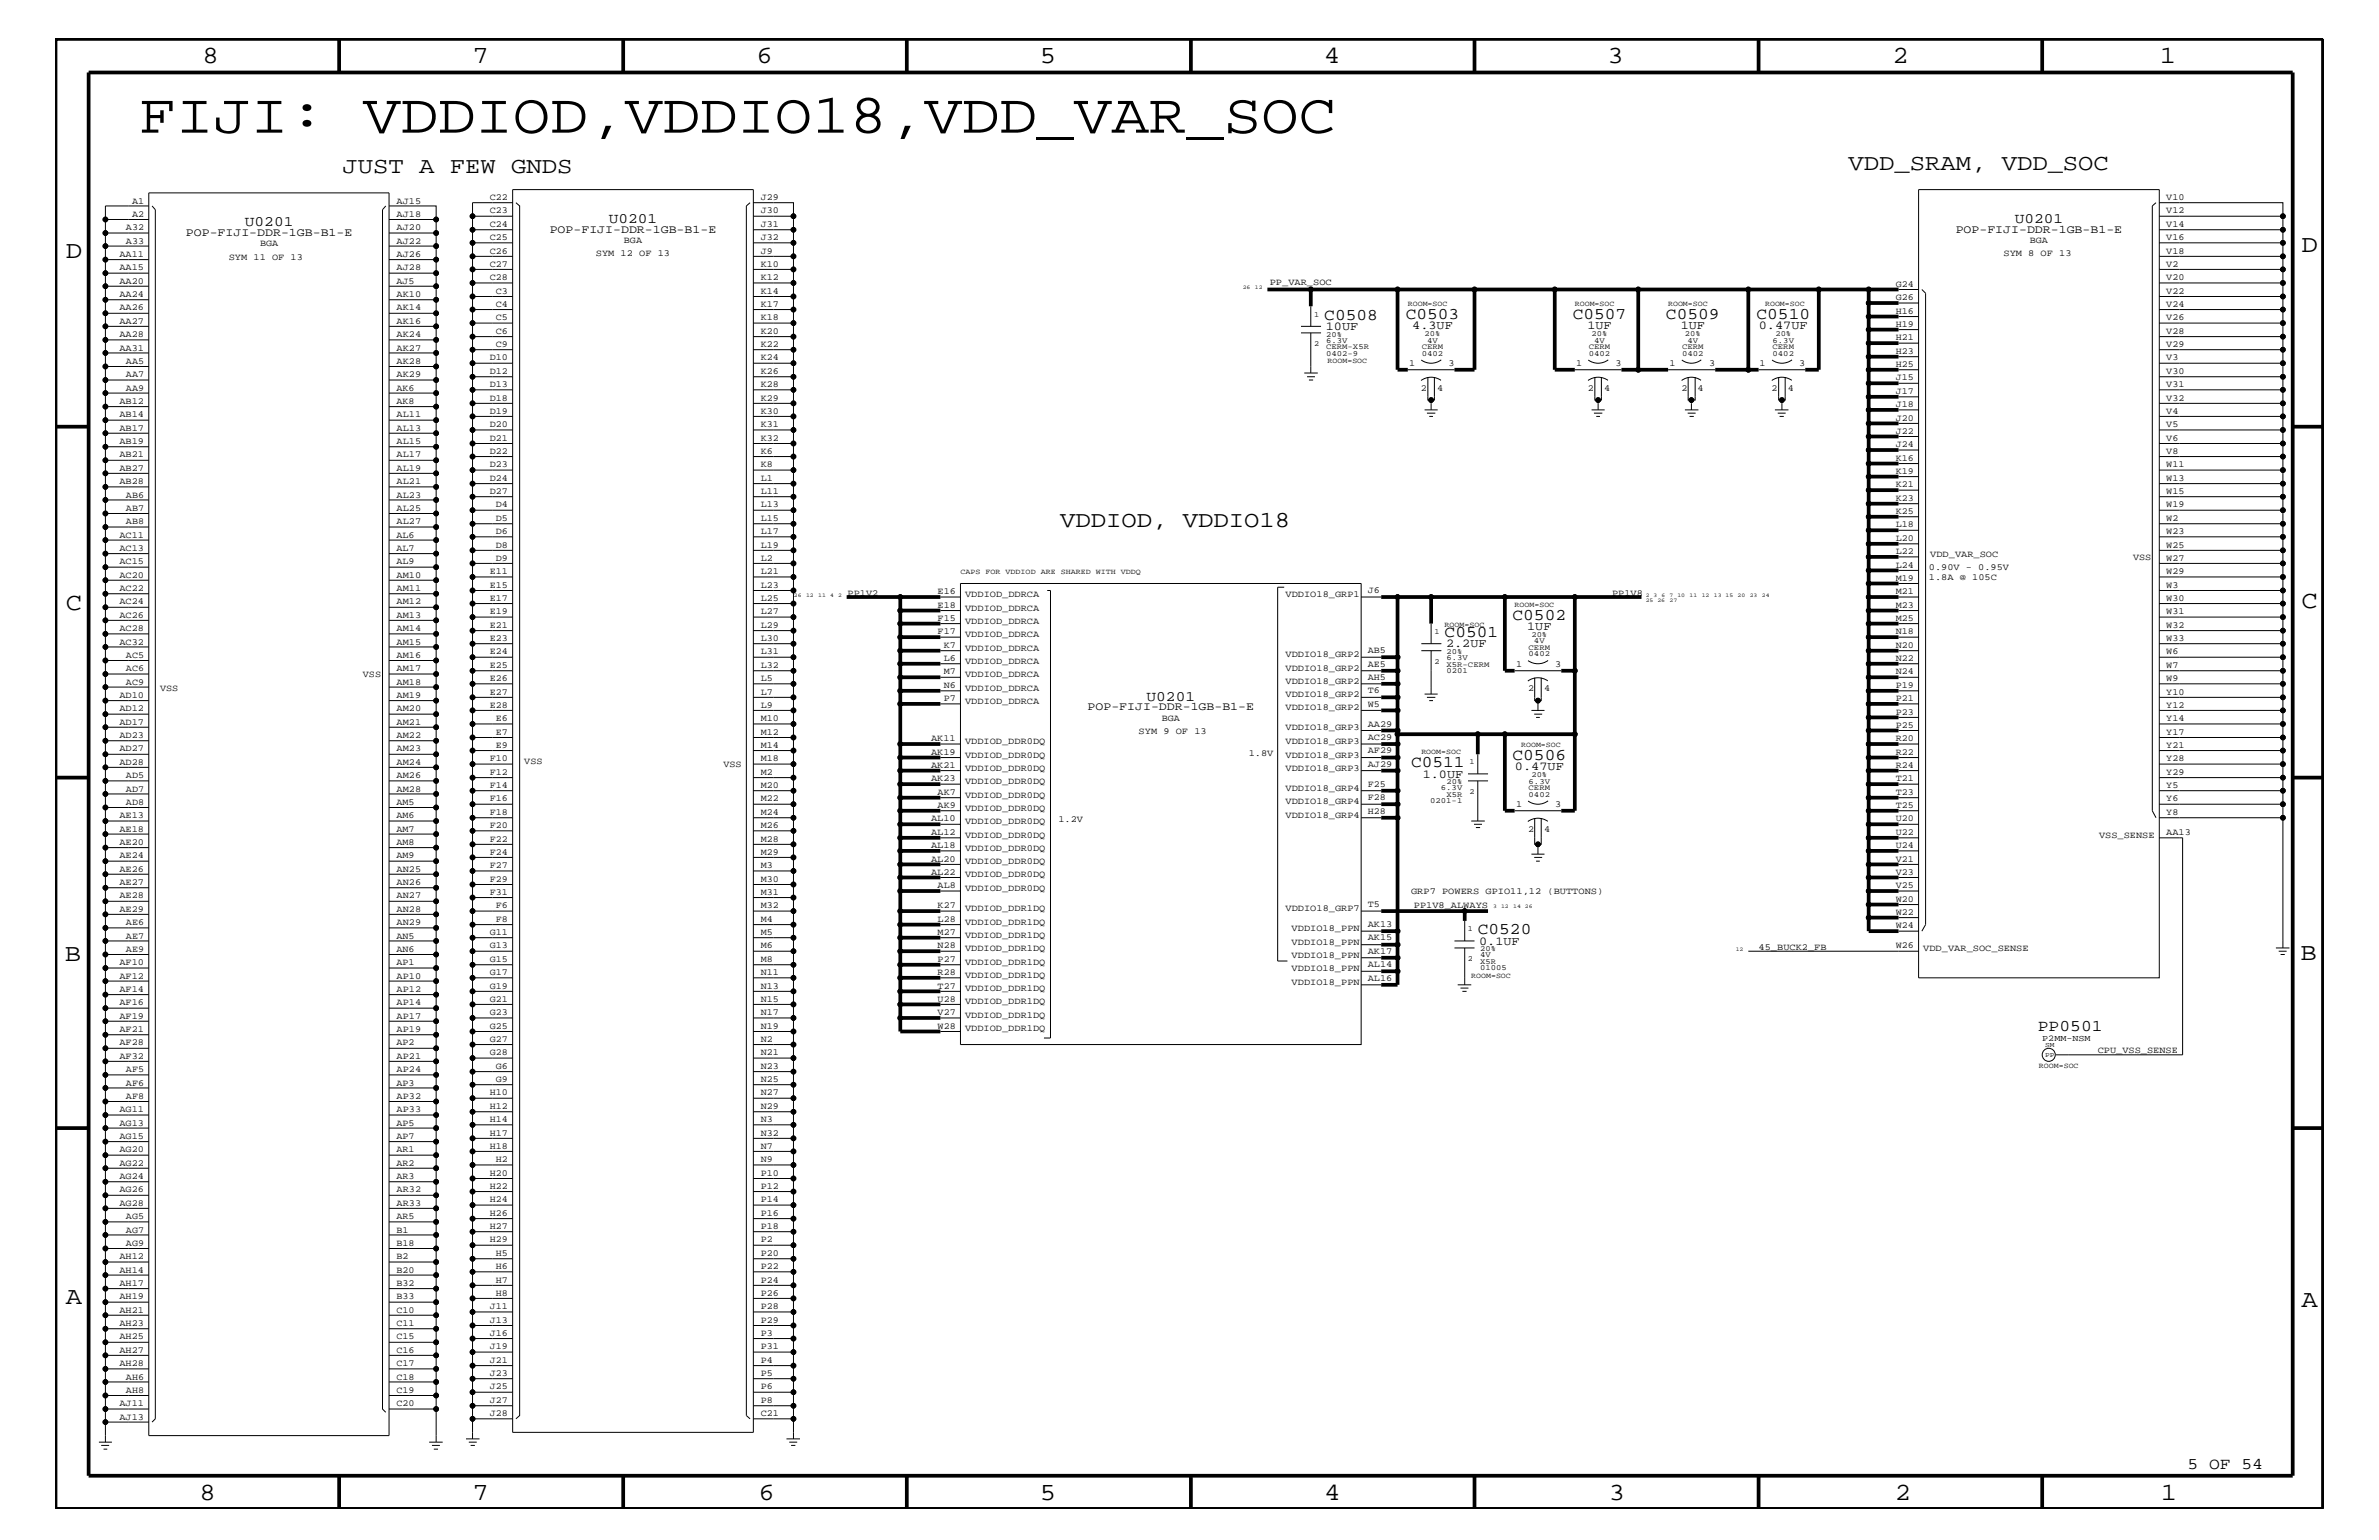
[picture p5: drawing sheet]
<svg xmlns="http://www.w3.org/2000/svg" width="432mm" height="279mm" viewBox="0 0 432 279" stroke-linecap="round" stroke-linejoin="round" font-family="sans-serif">
<defs><g id="words">
<text font-size="10.2" x="25.1" y="24.1">FIJI: VDDIOD,VDDIO18,VDD_VAR_SOC</text>
<g font-size="4.5">
<text x="36.7" y="11.5">8</text>
<text x="85.8" y="11.5">7</text>
<text x="137.3" y="11.5">6</text>
<text x="188.7" y="11.5">5</text>
<text x="240.3" y="11.5">4</text>
<text x="291.8" y="11.5">3</text>
<text x="343.5" y="11.5">2</text>
<text x="392" y="11.5">1</text>
<text x="11.9" y="46.8">D</text>
<text x="417.7" y="45.7">D</text>
<text x="11.9" y="110.6">C</text>
<text x="417.7" y="110.3">C</text>
<text x="11.8" y="174.3">B</text>
<text x="417.6" y="174.2">B</text>
<text x="11.9" y="236.7">A</text>
<text x="417.7" y="237.1">A</text>
<text x="36.2" y="272.1">8</text>
<text x="85.8" y="272.1">7</text>
<text x="137.7" y="272.1">6</text>
<text x="188.7" y="272.1">5</text>
<text x="240.4" y="272.1">4</text>
<text x="292" y="272.1">3</text>
<text x="343.9" y="272.1">2</text>
<text x="392.2" y="272.1">1</text>
</g>
<g font-size="4.1">
<text x="62.1" y="31.4">JUST A FEW GNDS</text>
<text x="335.5" y="30.8">VDD_SRAM, VDD_SOC</text>
<text x="192.4" y="95.6">VDDIOD, VDDIO18</text>
</g>
<g font-size="3">
<text x="240.4" y="58">C0508</text>
<text x="255.1" y="57.9">C0503</text>
<text x="285.5" y="57.9">C0507</text>
<text x="302.4" y="57.9">C0509</text>
<text x="318.8" y="57.9">C0510</text>
<text x="274.5" y="112.5">C0502</text>
<text x="262.2" y="115.6">C0501</text>
<text x="274.5" y="137.9">C0506</text>
<text x="256.1" y="139.2">C0511</text>
<text x="268.2" y="169.5">C0520</text>
<text x="369.9" y="187">PP0501</text>
<text x="397" y="266.5">5 OF 54</text>
</g>
<g font-size="2.6">
<text x="44.5" y="41">U0201</text>
<text x="110.5" y="40.4">U0201</text>
<text x="365.7" y="40.4">U0201</text>
<text x="208.1" y="127.1">U0201</text>
</g>
<g font-size="2.2">
<text x="240.6" y="59.8">10UF</text>
<text x="256.3" y="59.7">4.3UF</text>
<text x="288.1" y="59.7">1UF</text>
<text x="305.1" y="59.7">1UF</text>
<text x="319.2" y="59.7">0.47UF</text>
<text x="262.5" y="117.4">2.2UF</text>
<text x="277.2" y="114.2">1UF</text>
<text x="258.2" y="141.1">1.0UF</text>
<text x="275" y="139.7">0.47UF</text>
<text x="268.5" y="171.4">0.1UF</text>
</g>
<g font-size="2.1">
<text x="33.7" y="42.9">POP-FIJI-DDR-1GB-B1-E</text>
<text x="99.8" y="42.3">POP-FIJI-DDR-1GB-B1-E</text>
<text x="355" y="42.3">POP-FIJI-DDR-1GB-B1-E</text>
<text x="197.4" y="128.9">POP-FIJI-DDR-1GB-B1-E</text>
</g>
<g font-size="1.7">
<text x="22.9" y="41.8">A32</text>
<text x="24" y="36.9">A1</text>
<text x="24" y="39.3">A2</text>
<text x="72" y="41.8">AJ20</text>
<text x="72" y="36.9">AJ15</text>
<text x="72" y="39.3">AJ18</text>
<text x="88.9" y="41.2">C24</text>
<text x="88.9" y="36.4">C22</text>
<text x="88.9" y="38.7">C23</text>
<text x="138.1" y="38.7">J30</text>
<text x="138.1" y="36.4">J29</text>
<text x="138.1" y="41.2">J31</text>
<text x="393.2" y="41.2">V14</text>
<text x="393.2" y="36.4">V10</text>
<text x="393.2" y="38.7">V12</text>
<text x="21.7" y="46.6">AA11</text>
<text x="22.9" y="44.2">A33</text>
<text x="41.5" y="47.1">SYM 11 OF 13</text>
<text x="47.2" y="44.6">BGA</text>
<text x="72" y="44.2">AJ22</text>
<text x="72" y="46.6">AJ26</text>
<text x="88.9" y="43.5">C25</text>
<text x="88.9" y="46">C26</text>
<text x="108.2" y="46.5">SYM 12 OF 13</text>
<text x="113.2" y="44.1">BGA</text>
<text x="138.1" y="46">J9</text>
<text x="138.1" y="43.5">J32</text>
<text x="363.6" y="46.5">SYM 8 OF 13</text>
<text x="368.4" y="44.1">BGA</text>
<text x="393.2" y="43.5">V16</text>
<text x="393.2" y="46">V18</text>
<text x="21.7" y="51.5">AA20</text>
<text x="21.7" y="49.1">AA15</text>
<text x="21.7" y="53.9">AA24</text>
<text x="72" y="49.1">AJ28</text>
<text x="72" y="53.9">AK10</text>
<text x="72" y="51.5">AJ5</text>
<text x="88.9" y="48.5">C27</text>
<text x="88.9" y="50.8">C28</text>
<text x="90" y="53.3">C3</text>
<text x="138.1" y="53.3">K14</text>
<text x="138.1" y="50.8">K12</text>
<text x="138.1" y="48.5">K10</text>
<text x="230.5" y="51.7">PP_VAR_SOC</text>
<text x="344.1" y="52.1">G24</text>
<text x="393.2" y="48.5">V2</text>
<text x="393.2" y="53.3">V22</text>
<text x="393.2" y="50.8">V20</text>
<text x="21.7" y="58.7">AA27</text>
<text x="21.7" y="56.3">AA26</text>
<text x="72" y="56.3">AK14</text>
<text x="72" y="58.7">AK16</text>
<text x="90" y="58.1">C5</text>
<text x="90" y="55.7">C4</text>
<text x="138.1" y="58.1">K18</text>
<text x="138.1" y="55.7">K17</text>
<text x="344.1" y="54.5">G26</text>
<text x="344.1" y="56.9">H16</text>
<text x="344.1" y="59.4">H19</text>
<text x="393.2" y="55.7">V24</text>
<text x="393.2" y="58.1">V26</text>
<text x="21.7" y="63.6">AA31</text>
<text x="21.7" y="61.2">AA28</text>
<text x="22.9" y="66">AA5</text>
<text x="72" y="61.2">AK24</text>
<text x="72" y="63.6">AK27</text>
<text x="72" y="66">AK28</text>
<text x="88.9" y="65.4">D10</text>
<text x="90" y="63">C9</text>
<text x="90" y="60.6">C6</text>
<text x="138.1" y="65.4">K24</text>
<text x="138.1" y="60.6">K20</text>
<text x="138.1" y="63">K22</text>
<text x="344.1" y="61.8">H21</text>
<text x="344.1" y="64.2">H23</text>
<text x="393.2" y="60.6">V28</text>
<text x="393.2" y="65.4">V3</text>
<text x="393.2" y="63">V29</text>
<text x="22.9" y="70.9">AA9</text>
<text x="22.9" y="68.4">AA7</text>
<text x="72" y="68.4">AK29</text>
<text x="72" y="70.9">AK6</text>
<text x="88.9" y="67.8">D12</text>
<text x="88.9" y="70.2">D13</text>
<text x="138.1" y="70.2">K28</text>
<text x="138.1" y="67.8">K26</text>
<text x="255.8" y="66.5">1</text>
<text x="257.9" y="70.9">2</text>
<text x="260.9" y="70.9">4</text>
<text x="262.9" y="66.5">3</text>
<text x="286.1" y="66.5">1</text>
<text x="288.2" y="70.9">2</text>
<text x="291.2" y="70.9">4</text>
<text x="293.2" y="66.5">3</text>
<text x="303" y="66.5">1</text>
<text x="305.2" y="70.9">2</text>
<text x="308.1" y="70.9">4</text>
<text x="310.2" y="66.5">3</text>
<text x="319.4" y="66.5">1</text>
<text x="321.6" y="70.9">2</text>
<text x="324.5" y="70.9">4</text>
<text x="326.6" y="66.5">3</text>
<text x="344.1" y="69">J15</text>
<text x="344.1" y="71.5">J17</text>
<text x="344.1" y="66.7">H25</text>
<text x="393.2" y="70.2">V31</text>
<text x="393.2" y="67.8">V30</text>
<text x="21.7" y="75.7">AB14</text>
<text x="21.7" y="73.3">AB12</text>
<text x="72" y="75.7">AL11</text>
<text x="72" y="73.3">AK8</text>
<text x="88.9" y="72.7">D18</text>
<text x="88.9" y="75.1">D19</text>
<text x="88.9" y="77.5">D20</text>
<text x="138.1" y="77.5">K31</text>
<text x="138.1" y="75.1">K30</text>
<text x="138.1" y="72.7">K29</text>
<text x="344.1" y="73.9">J18</text>
<text x="344.1" y="76.3">J20</text>
<text x="393.2" y="77.5">V5</text>
<text x="393.2" y="72.7">V32</text>
<text x="393.2" y="75.1">V4</text>
<text x="21.7" y="80.5">AB19</text>
<text x="21.7" y="78.2">AB17</text>
<text x="21.7" y="83">AB21</text>
<text x="72" y="78.2">AL13</text>
<text x="72" y="80.5">AL15</text>
<text x="72" y="83">AL17</text>
<text x="88.9" y="80">D21</text>
<text x="88.9" y="82.4">D22</text>
<text x="138.1" y="82.4">K6</text>
<text x="138.1" y="80">K32</text>
<text x="344.1" y="81.1">J24</text>
<text x="344.1" y="78.8">J22</text>
<text x="344.1" y="83.6">K16</text>
<text x="393.2" y="80">V6</text>
<text x="393.2" y="82.4">V8</text>
<text x="21.7" y="87.8">AB28</text>
<text x="21.7" y="85.4">AB27</text>
<text x="72" y="85.4">AL19</text>
<text x="72" y="87.8">AL21</text>
<text x="88.9" y="87.2">D24</text>
<text x="88.9" y="89.7">D27</text>
<text x="88.9" y="84.8">D23</text>
<text x="138.1" y="89.7">L11</text>
<text x="138.1" y="87.2">L1</text>
<text x="138.1" y="84.8">K8</text>
<text x="344.1" y="86">K19</text>
<text x="344.1" y="88.4">K21</text>
<text x="393.2" y="84.8">W11</text>
<text x="393.2" y="87.2">W13</text>
<text x="393.2" y="89.7">W15</text>
<text x="22.9" y="95.1">AB8</text>
<text x="22.9" y="92.7">AB7</text>
<text x="22.9" y="90.3">AB6</text>
<text x="72" y="90.3">AL23</text>
<text x="72" y="92.7">AL25</text>
<text x="72" y="95.1">AL27</text>
<text x="90" y="92.1">D4</text>
<text x="90" y="94.5">D5</text>
<text x="138.1" y="94.5">L15</text>
<text x="138.1" y="92.1">L13</text>
<text x="344.1" y="95.7">L18</text>
<text x="344.1" y="93.3">K25</text>
<text x="344.1" y="90.9">K23</text>
<text x="393.2" y="94.5">W2</text>
<text x="393.2" y="92.1">W19</text>
<text x="21.7" y="97.6">AC11</text>
<text x="21.7" y="99.9">AC13</text>
<text x="72" y="97.6">AL6</text>
<text x="72" y="99.9">AL7</text>
<text x="90" y="99.3">D8</text>
<text x="90" y="101.8">D9</text>
<text x="90" y="96.9">D6</text>
<text x="138.1" y="101.8">L2</text>
<text x="138.1" y="99.3">L19</text>
<text x="138.1" y="96.9">L17</text>
<text x="344.1" y="98.2">L20</text>
<text x="344.1" y="100.5">L22</text>
<text x="350.4" y="101">VDD_VAR_SOC</text>
<text x="387.2" y="101.6">VSS</text>
<text x="393.2" y="99.3">W25</text>
<text x="393.2" y="96.9">W23</text>
<text x="393.2" y="101.8">W27</text>
<text x="21.7" y="107.2">AC22</text>
<text x="21.7" y="104.8">AC20</text>
<text x="21.7" y="102.4">AC15</text>
<text x="72" y="104.8">AM10</text>
<text x="72" y="107.2">AM11</text>
<text x="72" y="102.4">AL9</text>
<text x="88.9" y="104.2">E11</text>
<text x="88.9" y="106.6">E15</text>
<text x="138.1" y="106.6">L23</text>
<text x="138.1" y="104.2">L21</text>
<text x="170.2" y="107.8">E16</text>
<text x="248.2" y="107.6">J6</text>
<text x="344.1" y="107.8">M21</text>
<text x="344.1" y="105.4">M19</text>
<text x="344.1" y="103">L24</text>
<text x="350.1" y="105.3">1.8A @ 105C</text>
<text x="350.1" y="103.5">0.90V - 0.95V</text>
<text x="393.2" y="104.2">W29</text>
<text x="393.2" y="106.6">W3</text>
<text x="21.7" y="109.7">AC24</text>
<text x="21.7" y="112">AC26</text>
<text x="72" y="109.7">AM12</text>
<text x="72" y="112">AM13</text>
<text x="88.9" y="111.4">E19</text>
<text x="88.9" y="113.9">E21</text>
<text x="88.9" y="109.1">E17</text>
<text x="138.1" y="113.9">L29</text>
<text x="138.1" y="111.4">L27</text>
<text x="138.1" y="109.1">L25</text>
<text x="153.8" y="108.1">PP1V2</text>
<text x="170.2" y="110.3">E18</text>
<text x="170.2" y="112.7">F15</text>
<text x="175.2" y="108.3">VDDIOD_DDRCA</text>
<text x="175.2" y="110.8">VDDIOD_DDRCA</text>
<text x="175.2" y="113.1">VDDIOD_DDRCA</text>
<text x="233.3" y="108.3">VDDIO18_GRP1</text>
<text x="292.6" y="108.1">PP1V8</text>
<text x="344.1" y="112.7">M25</text>
<text x="344.1" y="110.3">M23</text>
<text x="393.2" y="111.4">W31</text>
<text x="393.2" y="109.1">W30</text>
<text x="393.2" y="113.9">W32</text>
<text x="21.7" y="117">AC32</text>
<text x="21.7" y="114.5">AC28</text>
<text x="22.9" y="119.3">AC5</text>
<text x="72" y="114.5">AM14</text>
<text x="72" y="117">AM15</text>
<text x="72" y="119.3">AM16</text>
<text x="88.9" y="116.4">E23</text>
<text x="88.9" y="118.7">E24</text>
<text x="138.1" y="118.7">L31</text>
<text x="138.1" y="116.4">L30</text>
<text x="170.2" y="115.1">F17</text>
<text x="171.3" y="117.5">K7</text>
<text x="175.2" y="115.6">VDDIOD_DDRCA</text>
<text x="175.2" y="118.1">VDDIOD_DDRCA</text>
<text x="233.3" y="119.2">VDDIO18_GRP2</text>
<text x="248.2" y="118.5">AB5</text>
<text x="344.1" y="117.5">N20</text>
<text x="344.1" y="115.1">N18</text>
<text x="393.2" y="118.7">W6</text>
<text x="393.2" y="116.4">W33</text>
<text x="22.9" y="121.8">AC6</text>
<text x="22.9" y="124.2">AC9</text>
<text x="29" y="125.3">VSS</text>
<text x="65.9" y="122.9">VSS</text>
<text x="72" y="121.8">AM17</text>
<text x="72" y="124.2">AM18</text>
<text x="88.9" y="123.6">E26</text>
<text x="88.9" y="121.2">E25</text>
<text x="138.1" y="123.6">L5</text>
<text x="138.1" y="121.2">L32</text>
<text x="171.3" y="120">L6</text>
<text x="171.3" y="122.4">M7</text>
<text x="171.3" y="124.8">N6</text>
<text x="175.2" y="120.4">VDDIOD_DDRCA</text>
<text x="175.2" y="122.9">VDDIOD_DDRCA</text>
<text x="175.2" y="125.3">VDDIOD_DDRCA</text>
<text x="233.3" y="124.1">VDDIO18_GRP2</text>
<text x="233.3" y="121.7">VDDIO18_GRP2</text>
<text x="248.2" y="123.4">AH5</text>
<text x="248.2" y="120.9">AE5</text>
<text x="248.2" y="125.8">T6</text>
<text x="275.2" y="121">1</text>
<text x="277.4" y="125.4">2</text>
<text x="280.2" y="125.4">4</text>
<text x="282.3" y="121">3</text>
<text x="344.1" y="124.8">P19</text>
<text x="344.1" y="122.4">N24</text>
<text x="344.1" y="120">N22</text>
<text x="393.2" y="121.2">W7</text>
<text x="393.2" y="123.6">W9</text>
<text x="21.7" y="131.5">AD17</text>
<text x="21.7" y="129.1">AD12</text>
<text x="21.7" y="126.6">AD10</text>
<text x="72" y="126.6">AM19</text>
<text x="72" y="129.1">AM20</text>
<text x="72" y="131.5">AM21</text>
<text x="88.9" y="126">E27</text>
<text x="88.9" y="128.5">E28</text>
<text x="90" y="130.8">E6</text>
<text x="138.1" y="130.8">M10</text>
<text x="138.1" y="128.5">L9</text>
<text x="138.1" y="126">L7</text>
<text x="171.3" y="127.2">P7</text>
<text x="175.2" y="127.7">VDDIOD_DDRCA</text>
<text x="210.9" y="130.8">BGA</text>
<text x="233.3" y="126.5">VDDIO18_GRP2</text>
<text x="233.3" y="128.9">VDDIO18_GRP2</text>
<text x="248.2" y="128.2">W5</text>
<text x="248.2" y="131.9">AA29</text>
<text x="344.1" y="129.7">P23</text>
<text x="344.1" y="127.2">P21</text>
<text x="393.2" y="126">Y10</text>
<text x="393.2" y="128.5">Y12</text>
<text x="393.2" y="130.8">Y14</text>
<text x="21.7" y="133.9">AD23</text>
<text x="21.7" y="136.3">AD27</text>
<text x="72" y="133.9">AM22</text>
<text x="72" y="136.3">AM23</text>
<text x="90" y="135.7">E9</text>
<text x="90" y="133.3">E7</text>
<text x="138.1" y="135.7">M14</text>
<text x="138.1" y="133.3">M12</text>
<text x="169" y="136.9">AK19</text>
<text x="169" y="134.5">AK11</text>
<text x="175.2" y="137.4">VDDIOD_DDR0DQ</text>
<text x="175.2" y="135">VDDIOD_DDR0DQ</text>
<text x="206.7" y="133.2">SYM 9 OF 13</text>
<text x="226.7" y="137.1">1.8V</text>
<text x="233.3" y="137.4">VDDIO18_GRP3</text>
<text x="233.3" y="135">VDDIO18_GRP3</text>
<text x="233.3" y="132.5">VDDIO18_GRP3</text>
<text x="248.2" y="136.7">AF29</text>
<text x="248.2" y="134.2">AC29</text>
<text x="344.1" y="132.1">P25</text>
<text x="344.1" y="136.9">R22</text>
<text x="344.1" y="134.5">R20</text>
<text x="393.2" y="133.3">Y17</text>
<text x="393.2" y="135.7">Y21</text>
<text x="21.7" y="138.7">AD28</text>
<text x="22.9" y="143.6">AD7</text>
<text x="22.9" y="141.2">AD5</text>
<text x="72" y="141.2">AM26</text>
<text x="72" y="143.6">AM28</text>
<text x="72" y="138.7">AM24</text>
<text x="88.9" y="138.1">F10</text>
<text x="88.9" y="140.6">F12</text>
<text x="88.9" y="143">F14</text>
<text x="95.2" y="138.6">VSS</text>
<text x="131.3" y="139.2">VSS</text>
<text x="138.1" y="143">M20</text>
<text x="138.1" y="140.6">M2</text>
<text x="138.1" y="138.1">M18</text>
<text x="169" y="141.8">AK23</text>
<text x="169" y="139.4">AK21</text>
<text x="175.2" y="142.3">VDDIOD_DDR0DQ</text>
<text x="175.2" y="139.8">VDDIOD_DDR0DQ</text>
<text x="233.3" y="139.8">VDDIO18_GRP3</text>
<text x="233.3" y="143.5">VDDIO18_GRP4</text>
<text x="248.2" y="139.1">AJ29</text>
<text x="248.2" y="142.8">F25</text>
<text x="344.1" y="141.8">T21</text>
<text x="344.1" y="139.4">R24</text>
<text x="393.2" y="138.1">Y28</text>
<text x="393.2" y="140.6">Y29</text>
<text x="393.2" y="143">Y5</text>
<text x="21.7" y="148.4">AE13</text>
<text x="22.9" y="146">AD8</text>
<text x="72" y="146">AM5</text>
<text x="72" y="148.4">AM6</text>
<text x="88.9" y="147.9">F18</text>
<text x="88.9" y="145.4">F16</text>
<text x="138.1" y="147.9">M24</text>
<text x="138.1" y="145.4">M22</text>
<text x="169" y="149">AL10</text>
<text x="170.2" y="146.7">AK9</text>
<text x="170.2" y="144.2">AK7</text>
<text x="175.2" y="149.5">VDDIOD_DDR0DQ</text>
<text x="175.2" y="147.1">VDDIOD_DDR0DQ</text>
<text x="175.2" y="144.7">VDDIOD_DDR0DQ</text>
<text x="192.1" y="149.2">1.2V</text>
<text x="233.3" y="145.9">VDDIO18_GRP4</text>
<text x="233.3" y="148.4">VDDIO18_GRP4</text>
<text x="248.2" y="145.1">F28</text>
<text x="248.2" y="147.6">H28</text>
<text x="275.2" y="146.5">1</text>
<text x="282.3" y="146.5">3</text>
<text x="344.1" y="146.7">T25</text>
<text x="344.1" y="144.2">T23</text>
<text x="344.1" y="149">U20</text>
<text x="393.2" y="145.4">Y6</text>
<text x="393.2" y="147.9">Y8</text>
<text x="21.7" y="155.7">AE24</text>
<text x="21.7" y="153.3">AE20</text>
<text x="21.7" y="150.9">AE18</text>
<text x="72" y="150.9">AM7</text>
<text x="72" y="153.3">AM8</text>
<text x="72" y="155.7">AM9</text>
<text x="88.9" y="150.2">F20</text>
<text x="88.9" y="152.7">F22</text>
<text x="88.9" y="155.1">F24</text>
<text x="138.1" y="150.2">M26</text>
<text x="138.1" y="152.7">M28</text>
<text x="138.1" y="155.1">M29</text>
<text x="169" y="151.5">AL12</text>
<text x="169" y="153.9">AL18</text>
<text x="175.2" y="152">VDDIOD_DDR0DQ</text>
<text x="175.2" y="154.4">VDDIOD_DDR0DQ</text>
<text x="277.4" y="150.9">2</text>
<text x="280.2" y="150.9">4</text>
<text x="344.1" y="151.5">U22</text>
<text x="344.1" y="153.9">U24</text>
<text x="381" y="152">VSS_SENSE</text>
<text x="393.2" y="151.5">AA13</text>
<text x="21.7" y="158.2">AE26</text>
<text x="21.7" y="160.6">AE27</text>
<text x="72" y="158.2">AN25</text>
<text x="72" y="160.6">AN26</text>
<text x="88.9" y="160">F29</text>
<text x="88.9" y="157.5">F27</text>
<text x="138.1" y="160">M30</text>
<text x="138.1" y="157.5">M3</text>
<text x="169" y="158.8">AL22</text>
<text x="169" y="156.3">AL20</text>
<text x="170.2" y="161.1">AL8</text>
<text x="175.2" y="161.7">VDDIOD_DDR0DQ</text>
<text x="175.2" y="159.2">VDDIOD_DDR0DQ</text>
<text x="175.2" y="156.8">VDDIOD_DDR0DQ</text>
<text x="344.1" y="156.3">V21</text>
<text x="344.1" y="158.8">V23</text>
<text x="344.1" y="161.1">V25</text>
<text x="21.7" y="165.4">AE29</text>
<text x="21.7" y="163">AE28</text>
<text x="22.9" y="167.8">AE6</text>
<text x="72" y="163">AN27</text>
<text x="72" y="165.4">AN28</text>
<text x="72" y="167.8">AN29</text>
<text x="88.9" y="162.4">F31</text>
<text x="90" y="164.8">F6</text>
<text x="90" y="167.2">F8</text>
<text x="138.1" y="167.2">M4</text>
<text x="138.1" y="164.8">M32</text>
<text x="138.1" y="162.4">M31</text>
<text x="170.2" y="167.2">L28</text>
<text x="170.2" y="164.8">K27</text>
<text x="175.2" y="167.8">VDDIOD_DDR1DQ</text>
<text x="175.2" y="165.3">VDDIOD_DDR1DQ</text>
<text x="233.3" y="165.3">VDDIO18_GRP7</text>
<text x="248.2" y="164.5">T5</text>
<text x="256.1" y="162.2">GRP7 POWERS GPIO11,12 (BUTTONS)</text>
<text x="256.6" y="164.8">PP1V8_ALWAYS</text>
<text x="344.1" y="163.6">W20</text>
<text x="344.1" y="166.1">W22</text>
<text x="22.9" y="170.3">AE7</text>
<text x="22.9" y="172.7">AE9</text>
<text x="72" y="170.3">AN5</text>
<text x="72" y="172.7">AN6</text>
<text x="88.9" y="172.1">G13</text>
<text x="88.9" y="169.7">G11</text>
<text x="138.1" y="172.1">M6</text>
<text x="138.1" y="169.7">M5</text>
<text x="170.2" y="169.7">M27</text>
<text x="170.2" y="172.1">N28</text>
<text x="175.2" y="170.1">VDDIOD_DDR1DQ</text>
<text x="175.2" y="172.6">VDDIOD_DDR1DQ</text>
<text x="234.4" y="173.8">VDDIO18_PPN</text>
<text x="234.4" y="171.4">VDDIO18_PPN</text>
<text x="234.4" y="168.9">VDDIO18_PPN</text>
<text x="248.2" y="173.1">AK17</text>
<text x="248.2" y="170.6">AK15</text>
<text x="248.2" y="168.2">AK13</text>
<text x="319.2" y="172.3">45_BUCK2_FB</text>
<text x="344.1" y="172.1">W26</text>
<text x="344.1" y="168.4">W24</text>
<text x="349.1" y="172.6">VDD_VAR_SOC_SENSE</text>
<text x="21.7" y="179.9">AF14</text>
<text x="21.7" y="177.6">AF12</text>
<text x="21.7" y="175.1">AF10</text>
<text x="72" y="177.6">AP10</text>
<text x="72" y="179.9">AP12</text>
<text x="72" y="175.1">AP1</text>
<text x="88.9" y="174.5">G15</text>
<text x="88.9" y="176.9">G17</text>
<text x="88.9" y="179.4">G19</text>
<text x="138.1" y="179.4">N13</text>
<text x="138.1" y="176.9">N11</text>
<text x="138.1" y="174.5">M8</text>
<text x="170.2" y="179.4">T27</text>
<text x="170.2" y="176.9">R28</text>
<text x="170.2" y="174.5">P27</text>
<text x="175.2" y="179.9">VDDIOD_DDR1DQ</text>
<text x="175.2" y="177.4">VDDIOD_DDR1DQ</text>
<text x="175.2" y="175">VDDIOD_DDR1DQ</text>
<text x="234.4" y="176.2">VDDIO18_PPN</text>
<text x="234.4" y="178.7">VDDIO18_PPN</text>
<text x="248.2" y="175.5">AL14</text>
<text x="248.2" y="177.9">AL16</text>
<text x="21.7" y="182.4">AF16</text>
<text x="21.7" y="184.9">AF19</text>
<text x="72" y="182.4">AP14</text>
<text x="72" y="184.9">AP17</text>
<text x="88.9" y="184.2">G23</text>
<text x="88.9" y="181.8">G21</text>
<text x="138.1" y="184.2">N17</text>
<text x="138.1" y="181.8">N15</text>
<text x="170.2" y="181.8">U28</text>
<text x="170.2" y="184.2">V27</text>
<text x="175.2" y="182.2">VDDIOD_DDR1DQ</text>
<text x="175.2" y="184.7">VDDIOD_DDR1DQ</text>
<text x="21.7" y="189.7">AF28</text>
<text x="21.7" y="187.2">AF21</text>
<text x="72" y="187.2">AP19</text>
<text x="72" y="189.7">AP2</text>
<text x="88.9" y="186.6">G25</text>
<text x="88.9" y="189.1">G27</text>
<text x="88.9" y="191.5">G28</text>
<text x="138.1" y="191.5">N21</text>
<text x="138.1" y="189.1">N2</text>
<text x="138.1" y="186.6">N19</text>
<text x="170.2" y="186.6">W28</text>
<text x="175.2" y="187.1">VDDIOD_DDR1DQ</text>
<text x="380.7" y="191.1">CPU_VSS_SENSE</text>
<text x="21.7" y="192.1">AF32</text>
<text x="22.9" y="194.5">AF5</text>
<text x="22.9" y="197">AF6</text>
<text x="72" y="192.1">AP21</text>
<text x="72" y="194.5">AP24</text>
<text x="72" y="197">AP3</text>
<text x="90" y="196.4">G9</text>
<text x="90" y="193.9">G6</text>
<text x="138.1" y="196.4">N25</text>
<text x="138.1" y="193.9">N23</text>
<text x="21.7" y="201.8">AG11</text>
<text x="22.9" y="199.3">AF8</text>
<text x="72" y="199.3">AP32</text>
<text x="72" y="201.8">AP33</text>
<text x="88.9" y="198.7">H10</text>
<text x="88.9" y="201.2">H12</text>
<text x="88.9" y="203.6">H14</text>
<text x="138.1" y="203.6">N3</text>
<text x="138.1" y="201.2">N29</text>
<text x="138.1" y="198.7">N27</text>
<text x="21.7" y="206.6">AG15</text>
<text x="21.7" y="204.2">AG13</text>
<text x="21.7" y="209.1">AG20</text>
<text x="72" y="204.2">AP5</text>
<text x="72" y="206.6">AP7</text>
<text x="72" y="209.1">AR1</text>
<text x="88.9" y="208.5">H18</text>
<text x="88.9" y="206">H17</text>
<text x="138.1" y="208.5">N7</text>
<text x="138.1" y="206">N32</text>
<text x="21.7" y="213.9">AG24</text>
<text x="21.7" y="211.5">AG22</text>
<text x="72" y="211.5">AR2</text>
<text x="72" y="213.9">AR3</text>
<text x="88.9" y="213.3">H20</text>
<text x="88.9" y="215.8">H22</text>
<text x="90" y="210.8">H2</text>
<text x="138.1" y="215.8">P12</text>
<text x="138.1" y="213.3">P10</text>
<text x="138.1" y="210.8">N9</text>
<text x="21.7" y="218.7">AG28</text>
<text x="21.7" y="216.4">AG26</text>
<text x="22.9" y="221.2">AG5</text>
<text x="72" y="216.4">AR32</text>
<text x="72" y="218.7">AR33</text>
<text x="72" y="221.2">AR5</text>
<text x="88.9" y="220.6">H26</text>
<text x="88.9" y="218.1">H24</text>
<text x="138.1" y="220.6">P16</text>
<text x="138.1" y="218.1">P14</text>
<text x="22.9" y="226">AG9</text>
<text x="22.9" y="223.6">AG7</text>
<text x="72" y="223.6">B1</text>
<text x="72" y="226">B18</text>
<text x="88.9" y="225.4">H29</text>
<text x="88.9" y="223">H27</text>
<text x="90" y="227.9">H5</text>
<text x="138.1" y="227.9">P20</text>
<text x="138.1" y="225.4">P2</text>
<text x="138.1" y="223">P18</text>
<text x="21.7" y="228.5">AH12</text>
<text x="21.7" y="230.9">AH14</text>
<text x="21.7" y="233.3">AH17</text>
<text x="72" y="228.5">B2</text>
<text x="72" y="230.9">B20</text>
<text x="72" y="233.3">B32</text>
<text x="90" y="232.7">H7</text>
<text x="90" y="230.2">H6</text>
<text x="138.1" y="232.7">P24</text>
<text x="138.1" y="230.2">P22</text>
<text x="21.7" y="235.7">AH19</text>
<text x="21.7" y="238.2">AH21</text>
<text x="72" y="235.7">B33</text>
<text x="72" y="238.2">C10</text>
<text x="88.9" y="240">J13</text>
<text x="88.9" y="237.5">J11</text>
<text x="90" y="235.1">H8</text>
<text x="138.1" y="240">P29</text>
<text x="138.1" y="237.5">P28</text>
<text x="138.1" y="235.1">P26</text>
<text x="21.7" y="240.6">AH23</text>
<text x="21.7" y="243">AH25</text>
<text x="21.7" y="245.4">AH27</text>
<text x="72" y="240.6">C11</text>
<text x="72" y="243">C15</text>
<text x="72" y="245.4">C16</text>
<text x="88.9" y="244.8">J19</text>
<text x="88.9" y="242.4">J16</text>
<text x="138.1" y="244.8">P31</text>
<text x="138.1" y="242.4">P3</text>
<text x="21.7" y="247.8">AH28</text>
<text x="22.9" y="250.3">AH6</text>
<text x="72" y="250.3">C18</text>
<text x="72" y="247.8">C17</text>
<text x="88.9" y="249.7">J23</text>
<text x="88.9" y="247.3">J21</text>
<text x="138.1" y="247.3">P4</text>
<text x="138.1" y="249.7">P5</text>
<text x="21.7" y="255.1">AJ11</text>
<text x="21.7" y="257.6">AJ13</text>
<text x="22.9" y="252.7">AH8</text>
<text x="72" y="255.1">C20</text>
<text x="72" y="252.7">C19</text>
<text x="88.9" y="256.9">J28</text>
<text x="88.9" y="254.5">J27</text>
<text x="88.9" y="252.1">J25</text>
<text x="138.1" y="252.1">P6</text>
<text x="138.1" y="254.5">P8</text>
<text x="138.1" y="256.9">C21</text>
</g>
<text font-size="1.6" x="370.7" y="188.8">P2MM-NSM</text>
<g font-size="1.4">
<text x="238.5" y="57.4">1</text>
<text x="255.5" y="55.6">ROOM=SOC</text>
<text x="285.8" y="55.6">ROOM=SOC</text>
<text x="302.8" y="55.6">ROOM=SOC</text>
<text x="320.4" y="55.6">ROOM=SOC</text>
<text x="238.5" y="62.9">2</text>
<text x="240.7" y="61.1">20%</text>
<text x="240.7" y="64.5">0402-9</text>
<text x="240.7" y="63.4">CERM-X5R</text>
<text x="240.7" y="62.2">6.3V</text>
<text x="241" y="65.9">ROOM=SOC</text>
<text x="258.1" y="64.5">0402</text>
<text x="258.1" y="63.4">CERM</text>
<text x="258.6" y="60.9">20%</text>
<text x="259" y="62.2">4V</text>
<text x="288.4" y="64.5">0402</text>
<text x="288.4" y="63.4">CERM</text>
<text x="288.9" y="60.9">20%</text>
<text x="289.3" y="62.2">4V</text>
<text x="305.3" y="64.5">0402</text>
<text x="305.3" y="63.4">CERM</text>
<text x="305.8" y="60.9">20%</text>
<text x="306.3" y="62.2">4V</text>
<text x="321.7" y="64.5">0402</text>
<text x="321.7" y="63.4">CERM</text>
<text x="321.7" y="62.2">6.3V</text>
<text x="322.2" y="60.9">20%</text>
<text x="174.3" y="104.1">CAPS FOR VDDIOD ARE SHARED WITH VDDQ</text>
<text x="262.2" y="113.7">ROOM=SOC</text>
<text x="274.9" y="110.2">ROOM=SOC</text>
<text x="260.3" y="115">1</text>
<text x="262.6" y="119.7">6.3V</text>
<text x="262.6" y="118.6">20%</text>
<text x="277.5" y="119.1">0402</text>
<text x="277.5" y="117.9">CERM</text>
<text x="278" y="115.5">20%</text>
<text x="278.4" y="116.7">4V</text>
<text x="260.3" y="120.4">2</text>
<text x="262.6" y="120.9">X5R-CERM</text>
<text x="262.6" y="122.1">0201</text>
<text x="258" y="136.8">ROOM=SOC</text>
<text x="276.1" y="135.6">ROOM=SOC</text>
<text x="261.5" y="143.4">6.3V</text>
<text x="262.6" y="142.3">20%</text>
<text x="266.7" y="138.6">1</text>
<text x="277.5" y="143.4">CERM</text>
<text x="277.5" y="142.2">6.3V</text>
<text x="278" y="140.9">20%</text>
<text x="259.6" y="145.7">0201-1</text>
<text x="262.6" y="144.6">X5R</text>
<text x="266.7" y="144">2</text>
<text x="277.5" y="144.6">0402</text>
<text x="266.4" y="168.9">1</text>
<text x="268.6" y="172.6">20%</text>
<text x="268.6" y="173.7">4V</text>
<text x="266.4" y="174.4">2</text>
<text x="267" y="177.4">ROOM=SOC</text>
<text x="268.6" y="176.1">01005</text>
<text x="268.6" y="174.9">X5R</text>
<text x="370.1" y="193.7">ROOM=SOC</text>
</g>
<g font-size="1.3">
<text x="371.2" y="191.7">PP</text>
<text x="371.2" y="189.9">SM</text>
</g>
<g font-size="1">
<text x="225.6" y="52.5">26</text>
<text x="227.8" y="52.5">12</text>
<text x="144.1" y="108.3">26</text>
<text x="146.3" y="108.3">12</text>
<text x="148.5" y="108.3">11</text>
<text x="150.7" y="108.3">4</text>
<text x="152.1" y="108.3">2</text>
<text x="298.7" y="109.2">25 26</text>
<text x="298.7" y="108.3">2</text>
<text x="300.1" y="108.3">3</text>
<text x="301.6" y="108.3">6</text>
<text x="303" y="109.2">27</text>
<text x="303" y="108.3">7</text>
<text x="304.5" y="108.3">10</text>
<text x="306.7" y="108.3">11</text>
<text x="308.9" y="108.3">12</text>
<text x="311.1" y="108.3">13 15</text>
<text x="315.4" y="108.3">20</text>
<text x="317.6" y="108.3">23</text>
<text x="319.8" y="108.3">24</text>
<text x="271" y="164.8">3</text>
<text x="272.5" y="164.8">12</text>
<text x="274.7" y="164.8">14 26</text>
<text x="315" y="172.6">12</text>
</g>
</g></defs>
<g fill="none" stroke="#000" stroke-width=".18">
<path d="M27 39.8h-7.9v2.5h7.9M27 37.4h-7.9v2.4M27 35h43.6v225.5h-43.6zM27.6 37.4l.6 .6v219.4l-.6 .6M70 37.4l-.6 .6v217.6l.6 .6M70.6 37.4h8.6v4.9M70.6 39.8h8.6M93 39.2h-7.2v2.5h7.2M93 36.8h-7.2v2.4M93 34.4h43.7v225.5h-43.7zM93.6 36.8l.7 .6v219.4l-.7 .6M136.1 36.8l-.6 .6v219.4l.6 .6"/>
<path d="M136.7 36.8h7.3v4.9M136.7 39.2h7.3M348.2 34.4h43.7v143h-43.7zM391.3 36.8l-.6 .6v109.7l.6 1.3M391.9 36.8h22.5v2.4h-22.5M414.4 39.2v2.5M19.1 42.3v2.3M19.1 47.1v2.5M19.1 51.9v2.5M19.1 56.8v2.4M27 59.2h-7.9v2.5h7.9M27 54.4h-7.9v2.4h7.9"/>
<path d="M27 49.6h-7.9v2.3h7.9M27 44.6h-7.9v2.5h7.9M70.6 49.6h8.6v4.8M70.6 59.2h8.6M70.6 56.8h8.6M70.6 51.9h8.6M70.6 47.1h8.6M70.6 44.6h8.6M70.6 42.3h8.6M70.6 54.4h8.6M79.2 42.3v7.3M79.2 54.4v7.3"/>
<path d="M85.8 41.7v2.4M85.8 46.5v2.4M85.8 51.3v2.5M85.8 56.2v2.4M93 58.6h-7.2v2.5h7.2M93 53.8h-7.2v2.4h7.2M93 48.9h-7.2v2.4h7.2M93 44.1h-7.2v2.4h7.2M136.7 56.2h7.3v4.9M136.7 48.9h7.3v4.9M136.7 41.7h7.3v4.8M136.7 44.1h7.3"/>
<path d="M136.7 46.5h7.3M136.7 51.3h7.3M136.7 58.6h7.3M136.7 53.8h7.3M144 46.5v2.4M144 53.8v2.4M236.1 59.2h3.7M237.9 55.6v3.6M344.6 59.8h3.6M344.6 52.5h3.6M344.6 55h3.6M344.6 57.4h3.6"/>
<path d="M348.8 52.5l.7 .7v114.6l-.7 1.1M391.9 56.2h22.5v2.4M391.9 53.8h22.5v2.4M391.9 48.9h22.5v2.4M391.9 41.7h22.5v4.8M391.9 44.1h22.5M391.9 46.5h22.5M391.9 51.3h22.5M391.9 58.6h22.5M414.4 46.5v2.4M414.4 51.3v2.5M414.4 58.6v2.5"/>
<path d="M19.1 61.7v2.3M19.1 66.5v2.4M19.1 71.3v2.5M19.1 76.2v2.4M27 78.6h-7.9v2.5h7.9M27 73.8h-7.9v2.4h7.9M27 68.9h-7.9v2.4h7.9M27 64h-7.9v2.5h7.9M70.6 73.8h8.6v4.8M70.6 61.7h8.6v4.8M70.6 68.9h8.6M70.6 78.6h8.6"/>
<path d="M70.6 76.2h8.6M70.6 71.3h8.6M70.6 66.5h8.6M70.6 64h8.6M79.2 66.5v7.3M79.2 78.6v7.3M85.8 61.1v2.3M85.8 65.9v2.5M85.8 70.7v2.5M85.8 75.6v2.4M93 78h-7.2v2.5h7.2M93 73.2h-7.2v2.4h7.2"/>
<path d="M93 68.4h-7.2v2.3h7.2M93 63.4h-7.2v2.5h7.2M136.7 73.2h7.3v4.8M136.7 68.4h7.3v4.8M136.7 61.1h7.3v4.8M136.7 75.6h7.3M136.7 63.4h7.3M136.7 65.9h7.3M136.7 70.7h7.3M136.7 78h7.3M144 65.9v2.5M144 78v2.5"/>
<path d="M236.1 60.4h3.7M236.7 67.7h2.5M237.2 68.4h1.5M237.6 68.9h.7M237.9 60.4v7.3M255.5 67.1h8.5M258.6 74.4h2.3M259 75h1.5M259.2 68.4v4.2h.6v1.8M259.4 75.6h.7M260.4 68.4v4.2h-.6M261.5 69a3.1 3.1 0 0 0-3.6 0"/>
<path d="M261.6 65.3a3 3 0 0 1-3.6 0M285.8 67.1h8.5M288.9 74.4h2.4M289.3 75h1.5M289.5 68.4v4.2h.6v1.8M289.7 75.6h.7M290.7 68.4v4.2h-.6M291.9 69a3.1 3.1 0 0 0-3.7 0M291.9 65.3a3 3 0 0 1-3.6 0M302.8 67.1h8.5M305.8 74.4h2.5M306.3 75h1.5"/>
<path d="M306.4 68.4v4.2h.6v1.8M306.7 75.6h.7M307.7 68.4v4.2h-.7M308.7 69a2.96 2.96 0 0 0-3.5 0M308.8 65.3a2.9 2.9 0 0 1-3.5 0M319.2 67.1h8.5M322.2 74.4h2.4M322.7 75h1.4M322.8 68.4v4.2h.6v1.8M323 75.6h.8M324 68.4v4.2h-.6M325.2 69a3.1 3.1 0 0 0-3.6 0"/>
<path d="M325.3 65.3a3 3 0 0 1-3.7 0M344.6 67.1h3.6M344.6 74.4h3.6M344.6 79.2h3.6M344.6 76.8h3.6M344.6 72h3.6M344.6 69.5h3.6M344.6 64.7h3.6M344.6 62.3h3.6M391.9 78h22.5v2.5M391.9 70.7h22.5v4.9M391.9 61.1h22.5v2.3h-22.5"/>
<path d="M391.9 75.6h22.5M391.9 68.4h22.5M391.9 65.9h22.5M391.9 73.2h22.5M414.4 63.4v7.3M414.4 75.6v2.4M19.1 81.1v2.4M19.1 85.9v2.4M19.1 90.7v2.5M19.1 95.6v2.4M27 98h-7.9v2.4h7.9M27 93.2h-7.9v2.4h7.9"/>
<path d="M27 88.3h-7.9v2.4h7.9M27 83.5h-7.9v2.4h7.9M70.6 98h8.6v4.9M70.6 85.9h8.6v4.8M70.6 95.6h8.6M70.6 93.2h8.6M70.6 90.7h8.6M70.6 88.3h8.6M70.6 81.1h8.6M70.6 83.5h8.6M79.2 90.7v7.3M85.8 80.5v2.3"/>
<path d="M85.8 85.3v2.4M85.8 90.1v2.5M85.8 95v2.4M85.8 99.9v2.3M93 97.4h-7.2v2.5h7.2M93 92.6h-7.2v2.4h7.2M93 87.7h-7.2v2.4h7.2M93 82.8h-7.2v2.5h7.2M136.7 97.4h7.3v4.8M136.7 92.6h7.3v4.8M136.7 85.3h7.3v4.8M136.7 80.5h7.3v4.8"/>
<path d="M136.7 82.8h7.3M136.7 90.1h7.3M136.7 87.7h7.3M136.7 95h7.3M136.7 99.9h7.3M144 90.1v2.5M344.6 88.9h3.6M344.6 86.5h3.6M344.6 91.4h3.6M344.6 93.8h3.6M344.6 98.7h3.6M344.6 96.2h3.6"/>
<path d="M344.6 84.1h3.6M344.6 81.6h3.6M391.9 99.9h22.5v2.3M391.9 95h22.5v2.4h-22.5M391.9 90.1h22.5v2.5h-22.5M391.9 87.7h22.5v2.4M391.9 85.3h22.5v2.4M391.9 80.5h22.5v2.3h-22.5M414.4 82.8v2.5M414.4 92.6v2.4M414.4 97.4v2.5M19.1 100.4v2.5"/>
<path d="M19.1 105.3v2.4M19.1 112.6v2.4M19.1 117.4v2.4M27 119.8h-7.9v2.5h7.9M27 115h-7.9v2.4h7.9M27 110.2h-7.9v2.4h7.9M27 107.7h-7.9v2.5M27 102.9h-7.9v2.4h7.9M70.6 110.2h8.6v4.8M70.6 119.8h8.6M70.6 117.4h8.6M70.6 115h8.6"/>
<path d="M70.6 112.6h8.6M70.6 107.7h8.6M70.6 105.3h8.6M70.6 102.9h8.6M70.6 100.4h8.6M79.2 102.9v7.3M79.2 115v7.3M85.8 104.7v2.4M85.8 109.5v2.5M85.8 114.4v2.4M85.8 119.2v2.5M93 116.8h-7.2v2.4h7.2"/>
<path d="M93 112h-7.2v2.4h7.2M93 107.1h-7.2v2.4h7.2M93 102.2h-7.2v2.5h7.2M136.7 116.8h7.3v4.9M136.7 112h7.3v4.8M136.7 104.7h7.3v4.8M136.7 102.2h7.3M136.7 107.1h7.3M136.7 109.5h7.3M136.7 114.4h7.3M136.7 119.2h7.3M144 102.2v2.5"/>
<path d="M144 109.5v2.5M170.7 118.1h3.6M170.7 108.3h3.6M170.7 110.8h3.6M170.7 113.1h3.6M170.7 115.6h3.6M174.3 105.9h72.8v83.6h-72.8zM190.1 107.1h.6v81.2h-1.2M233.1 106.5h-1.2v67.9h1.8M247.1 119.2h3.6M247.1 108.3h3.6M258 118.1h3.6"/>
<path d="M258 116.8h3.6M259.8 113.1v3.7M259.8 118.1v7.8M281 119.8a3.1 3.1 0 0 1-3.6 .1M344.6 118.1h3.6M344.6 105.9h3.6M344.6 108.3h3.6M344.6 110.8h3.6M344.6 113.1h3.6M344.6 115.6h3.6M344.6 103.5h3.6M344.6 101h3.6"/>
<path d="M391.9 116.8h22.5v4.9M391.9 112h22.5v2.4h-22.5M391.9 109.5h22.5v2.5M391.9 102.2h22.5v4.9M391.9 107.1h22.5M391.9 104.7h22.5M391.9 119.2h22.5M414.4 107.1v2.4M414.4 114.4v2.4M19.1 122.3v2.4M19.1 127.1v2.5M19.1 131.9v2.5"/>
<path d="M19.1 139.2v2.5M27 136.8h-7.9v2.4h7.9M27 134.4h-7.9v2.4M27 129.6h-7.9v2.3h7.9M27 124.7h-7.9v2.4h7.9M70.6 136.8h8.6v4.9M70.6 122.3h8.6v4.8M70.6 129.6h8.6M70.6 127.1h8.6M70.6 124.7h8.6M70.6 139.2h8.6M70.6 134.4h8.6"/>
<path d="M70.6 131.9h8.6M79.2 127.1v9.7M85.8 124.1v2.4M85.8 128.9v2.4M85.8 133.8v2.4M85.8 138.6v2.5M93 136.2h-7.2v2.4h7.2M93 131.3h-7.2v2.5h7.2M93 126.5h-7.2v2.4h7.2M93 121.7h-7.2v2.4h7.2M136.7 136.2h7.3v4.9M136.7 128.9h7.3v4.9"/>
<path d="M136.7 124.1h7.3v4.8M136.7 121.7h7.3M136.7 126.5h7.3M136.7 131.3h7.3M136.7 133.8h7.3M136.7 138.6h7.3M144 121.7v2.4M144 133.8v2.4M170.7 139.8h3.6M170.7 137.4h3.6M170.7 135h3.6M170.7 120.4h3.6"/>
<path d="M170.7 122.9h3.6M170.7 125.3h3.6M170.7 127.7h3.6M247.1 128.9h3.6M247.1 121.7h3.6M247.1 126.5h3.6M247.1 124.1h3.6M247.1 139.8h3.6M247.1 137.4h3.6M247.1 135h3.6M247.1 132.5h3.6M258.6 125.9h2.3"/>
<path d="M259 126.5h1.5M259.4 127.1h.7M268.2 136.8v3.6M274.9 121.7h8.5M278 128.9h2.3M278.5 129.6h1.4M278.6 123v4.1h.5v1.8M278.8 130.2h.7M279.7 123v4.1h-.6M280.9 123.5a3.1 3.1 0 0 0-3.6 .1M344.6 130.2h3.6M344.6 139.8h3.6"/>
<path d="M344.6 137.4h3.6M344.6 135h3.6M344.6 132.5h3.6M344.6 120.4h3.6M344.6 122.9h3.6M344.6 125.3h3.6M344.6 127.7h3.6M391.9 138.6h22.5v2.5M391.9 136.2h22.5v2.4M391.9 133.8h22.5v2.4M391.9 128.9h22.5v2.4h-22.5M391.9 126.5h22.5v2.4"/>
<path d="M391.9 124.1h22.5v2.4M391.9 121.7h22.5M414.4 121.7v2.4M414.4 131.3v2.5M19.1 144v2.5M19.1 149v2.3M19.1 153.8v2.4M19.1 158.6v2.5M27 156.2h-7.9v2.4h7.9M27 151.3h-7.9v2.5h7.9M27 146.5h-7.9v2.5h7.9M27 141.7h-7.9v2.3h7.9"/>
<path d="M70.6 149h8.6v4.8M70.6 156.2h8.6M70.6 158.6h8.6M70.6 153.8h8.6M70.6 151.3h8.6M70.6 146.5h8.6M70.6 144h8.6M70.6 141.7h8.6M79.2 141.7v7.3M79.2 153.8v7.3M85.8 143.5v2.4M85.8 148.4v2.3"/>
<path d="M85.8 153.2v2.4M85.8 158v2.5M93 155.6h-7.2v2.4h7.2M93 150.7h-7.2v2.5h7.2M93 145.9h-7.2v2.5h7.2M93 141.1h-7.2v2.4h7.2M136.7 153.2h7.3v4.8M136.7 148.4h7.3v4.8M136.7 141.1h7.3v4.8M136.7 155.6h7.3M136.7 143.5h7.3M136.7 145.9h7.3"/>
<path d="M136.7 150.7h7.3M136.7 158h7.3M144 145.9v2.5M144 158v2.5M170.7 147.1h3.6M170.7 149.5h3.6M170.7 144.7h3.6M170.7 142.3h3.6M170.7 152h3.6M170.7 154.4h3.6M170.7 159.2h3.6M170.7 156.8h3.6"/>
<path d="M247.1 143.5h3.6M247.1 145.9h3.6M247.1 148.4h3.6M266.4 141.7h3.7M266.4 140.4h3.7M267 149h2.5M267.5 149.5h1.5M267.9 150.1h.7M268.2 141.7v7.3M274.9 147.1h8.5M278 155h2.3M278.5 155.6h1.4"/>
<path d="M278.6 148.4v4.8h.5v1.8M278.8 156.2h.7M279.7 148.4v4.8h-.6M280.9 149a3.1 3.1 0 0 0-3.6 0M281 145.3a3 3 0 0 1-3.6 0M344.6 147.1h3.6M344.6 149.5h3.6M344.6 144.7h3.6M344.6 142.3h3.6M344.6 152h3.6M344.6 154.4h3.6M344.6 159.2h3.6"/>
<path d="M344.6 156.8h3.6M391.9 148.4h22.5v23.6M391.9 143.5h22.5v2.4h-22.5M391.9 141.1h22.5v2.4M391.9 152h4.3v39.4h-23.1M414.4 145.9v2.5M19.1 163.5v2.4M19.1 168.3v2.4M19.1 173.2v2.4M19.1 178v2.5M27 175.6h-7.9v2.4h7.9M27 170.7h-7.9v2.5h7.9"/>
<path d="M27 165.9h-7.9v2.4h7.9M27 161.1h-7.9v2.4h7.9M70.6 173.2h8.6v4.8M70.6 161.1h8.6v4.8M70.6 170.7h8.6M70.6 178h8.6M70.6 175.6h8.6M70.6 168.3h8.6M70.6 165.9h8.6M70.6 163.5h8.6M79.2 165.9v7.3M79.2 178v7.3"/>
<path d="M85.8 162.8v2.5M85.8 167.8v2.3M85.8 172.6v2.4M85.8 177.4v2.5M93 179.9h-7.2v2.3h7.2M93 175h-7.2v2.4h7.2M93 170.1h-7.2v2.5h7.2M93 165.3h-7.2v2.5h7.2M93 160.5h-7.2v2.3h7.2M136.7 179.9h7.3v4.8M136.7 172.6h7.3v4.8M136.7 167.8h7.3v4.8"/>
<path d="M136.7 160.5h7.3v4.8M136.7 162.8h7.3M136.7 165.3h7.3M136.7 170.1h7.3M136.7 175h7.3M136.7 177.4h7.3M144 165.3v2.5M144 177.4v2.5M170.7 172.6h3.6M170.7 179.9h3.6M170.7 165.3h3.6M170.7 167.8h3.6"/>
<path d="M170.7 170.1h3.6M170.7 175h3.6M170.7 177.4h3.6M170.7 161.7h3.6M247.1 178.7h3.6M247.1 165.3h3.6M247.1 173.8h3.6M247.1 176.2h3.6M247.1 171.4h3.6M247.1 168.9h3.6M264 172h3.6M264 170.7h3.6"/>
<path d="M264.6 178.7h2.4M265.1 179.3h1.4M265.4 179.9h.8M265.9 167.1v3.6M265.9 172v6.7M317.3 172.6h30.9M344.6 168.9h3.6M344.6 161.7h3.6M344.6 166.5h3.6M344.6 164.1h3.6M413.1 172h2.4M413.6 172.6h1.4"/>
<path d="M413.9 173.2h.8M19.1 182.9v2.4M19.1 187.7v2.5M19.1 192.6v2.4M19.1 197.4v2.4M27 199.8h-7.9v2.5h7.9M27 195h-7.9v2.4h7.9M27 190.2h-7.9v2.4h7.9M27 185.3h-7.9v2.4h7.9M27 180.5h-7.9v2.4h7.9M70.6 197.4h8.6v4.9M70.6 185.3h8.6v4.9"/>
<path d="M70.6 199.8h8.6M70.6 195h8.6M70.6 192.6h8.6M70.6 190.2h8.6M70.6 187.7h8.6M70.6 182.9h8.6M70.6 180.5h8.6M79.2 190.2v7.2M85.8 182.2v2.5M85.8 187.1v2.4M85.8 192v2.4M85.8 196.8v2.4"/>
<path d="M93 199.2h-7.2v2.5h7.2M93 194.4h-7.2v2.4h7.2M93 189.5h-7.2v2.5h7.2M93 184.7h-7.2v2.4h7.2M136.7 196.8h7.3v4.9M136.7 192h7.3v4.8M136.7 184.7h7.3v4.8M136.7 182.2h7.3M136.7 187.1h7.3M136.7 189.5h7.3M136.7 194.4h7.3M136.7 199.2h7.3"/>
<path d="M144 189.5v2.5M170.7 182.2h3.6M170.7 187.1h3.6M170.7 184.7h3.6M19.1 202.3v2.4M19.1 207.1v2.5M19.1 211.9v2.5M19.1 216.9v2.3M27 219.2h-7.9v2.5h7.9M27 214.4h-7.9v2.5h7.9M27 209.6h-7.9v2.3h7.9M27 204.7h-7.9v2.4h7.9"/>
<path d="M70.6 209.6h8.6v4.8M70.6 219.2h8.6M70.6 216.9h8.6M70.6 214.4h8.6M70.6 211.9h8.6M70.6 207.1h8.6M70.6 204.7h8.6M70.6 202.3h8.6M79.2 202.3v7.3M79.2 214.4v7.3M85.8 201.7v2.4M85.8 206.5v2.4"/>
<path d="M85.8 211.4v2.4M85.8 216.2v2.4M93 218.6h-7.2v2.5h7.2M93 213.8h-7.2v2.4h7.2M93 208.9h-7.2v2.5h7.2M93 204.1h-7.2v2.4h7.2M136.7 216.2h7.3v4.9M136.7 211.4h7.3v4.8M136.7 204.1h7.3v4.8M136.7 201.7h7.3M136.7 206.5h7.3M136.7 208.9h7.3"/>
<path d="M136.7 213.8h7.3M136.7 218.6h7.3M144 201.7v2.4M144 208.9v2.5M19.1 221.7v2.4M19.1 226.5v2.5M19.1 231.3v2.5M19.1 236.2v2.4M27 238.6h-7.9v2.5h7.9M27 233.8h-7.9v2.4h7.9M27 229h-7.9v2.3h7.9M27 224.1h-7.9v2.4h7.9"/>
<path d="M70.6 236.2h8.6v4.9M70.6 221.7h8.6v4.8M70.6 224.1h8.6M70.6 238.6h8.6M70.6 233.8h8.6M70.6 231.3h8.6M70.6 229h8.6M70.6 226.5h8.6M79.2 226.5v9.7M85.8 221.1v2.4M85.8 225.9v2.5M85.8 230.7v2.5"/>
<path d="M85.8 235.6v2.4M93 238h-7.2v2.5h7.2M93 233.2h-7.2v2.4h7.2M93 228.4h-7.2v2.3h7.2M93 223.5h-7.2v2.4h7.2M136.7 235.6h7.3v4.9M136.7 228.4h7.3v4.8M136.7 223.5h7.3v4.9M136.7 221.1h7.3M136.7 225.9h7.3M136.7 230.7h7.3M136.7 238h7.3"/>
<path d="M136.7 233.2h7.3M144 221.1v2.4M144 233.2v2.4M19.1 241.1v2.4M19.1 245.9v2.5M19.1 250.7v2.5M19.1 255.6v2.4M27 258h-7.9v3.6M27 253.2h-7.9v2.4h7.9M27 248.4h-7.9v2.3h7.9M27 243.5h-7.9v2.4h7.9M70.6 248.4h8.6v4.8"/>
<path d="M70.6 255.6h8.6M70.6 253.2h8.6M70.6 250.7h8.6M70.6 245.9h8.6M70.6 243.5h8.6M70.6 241.1h8.6M79.2 241.1v7.3M79.2 253.2v8.4M85.8 240.5v2.4M85.8 245.3v2.5M85.8 250.1v2.5M85.8 255v2.4"/>
<path d="M93 257.4h-7.2v3.7M93 252.6h-7.2v2.4h7.2M93 247.8h-7.2v2.3h7.2M93 242.9h-7.2v2.4h7.2M136.7 257.4h7.3v3.7M136.7 252.6h7.3v4.8M136.7 247.8h7.3v4.8M136.7 240.5h7.3v4.8M136.7 245.3h7.3M136.7 242.9h7.3M136.7 250.1h7.3M136.7 255h7.3"/>
<path d="M144 245.3v2.5M17.9 261.6h2.4M18.4 262.2h1.4M18.8 262.9h.7M77.9 261.6h2.4M78.4 262.2h1.4M78.7 262.9h.8M84.6 261.1h2.4M85.1 261.6h1.4M85.4 262.2h.8M142.7 261.1h2.5M143.3 261.6h1.4"/>
<path d="M143.6 262.2h.8"/>
<circle cx="19.1" cy="39.8" r=".42"/>
<circle cx="79.2" cy="39.8" r=".42"/>
<circle cx="85.8" cy="39.2" r=".42"/>
<circle cx="144" cy="39.2" r=".42"/>
<circle cx="414.4" cy="39.2" r=".42"/>
<circle cx="19.1" cy="56.8" r=".42"/>
<circle cx="19.1" cy="47.1" r=".42"/>
<circle cx="19.1" cy="49.6" r=".42"/>
<circle cx="19.1" cy="51.9" r=".42"/>
<circle cx="19.1" cy="54.4" r=".42"/>
<circle cx="19.1" cy="44.6" r=".42"/>
<circle cx="19.1" cy="42.3" r=".42"/>
<circle cx="19.1" cy="59.2" r=".42"/>
<circle cx="79.2" cy="47.1" r=".42"/>
<circle cx="79.2" cy="56.8" r=".42"/>
<circle cx="79.2" cy="49.6" r=".42"/>
<circle cx="79.2" cy="42.3" r=".42"/>
<circle cx="79.2" cy="51.9" r=".42"/>
<circle cx="79.2" cy="44.6" r=".42"/>
<circle cx="79.2" cy="54.4" r=".42"/>
<circle cx="79.2" cy="59.2" r=".42"/>
<circle cx="85.8" cy="53.8" r=".42"/>
<circle cx="85.8" cy="44.1" r=".42"/>
<circle cx="85.8" cy="51.3" r=".42"/>
<circle cx="85.8" cy="48.9" r=".42"/>
<circle cx="85.8" cy="41.7" r=".42"/>
<circle cx="85.8" cy="56.2" r=".42"/>
<circle cx="85.8" cy="46.5" r=".42"/>
<circle cx="85.8" cy="58.6" r=".42"/>
<circle cx="144" cy="51.3" r=".42"/>
<circle cx="144" cy="44.1" r=".42"/>
<circle cx="144" cy="53.8" r=".42"/>
<circle cx="144" cy="56.2" r=".42"/>
<circle cx="144" cy="48.9" r=".42"/>
<circle cx="144" cy="46.5" r=".42"/>
<circle cx="144" cy="41.7" r=".42"/>
<circle cx="144" cy="58.6" r=".42"/>
<circle cx="237.9" cy="52.5" r=".42"/>
<circle cx="253.7" cy="52.5" r=".42"/>
<circle cx="267.6" cy="52.5" r=".42"/>
<circle cx="282.2" cy="52.5" r=".42"/>
<circle cx="297.3" cy="52.5" r=".42"/>
<circle cx="317.3" cy="52.5" r=".42"/>
<circle cx="330.1" cy="52.5" r=".42"/>
<circle cx="339.2" cy="52.5" r=".42"/>
<circle cx="339.2" cy="59.8" r=".42"/>
<circle cx="339.2" cy="57.4" r=".42"/>
<circle cx="339.2" cy="55" r=".42"/>
<circle cx="414.4" cy="44.1" r=".42"/>
<circle cx="414.4" cy="51.3" r=".42"/>
<circle cx="414.4" cy="53.8" r=".42"/>
<circle cx="414.4" cy="46.5" r=".42"/>
<circle cx="414.4" cy="48.9" r=".42"/>
<circle cx="414.4" cy="41.7" r=".42"/>
<circle cx="414.4" cy="58.6" r=".42"/>
<circle cx="414.4" cy="56.2" r=".42"/>
<circle cx="19.1" cy="73.8" r=".42"/>
<circle cx="19.1" cy="76.2" r=".42"/>
<circle cx="19.1" cy="64" r=".42"/>
<circle cx="19.1" cy="66.5" r=".42"/>
<circle cx="19.1" cy="61.7" r=".42"/>
<circle cx="19.1" cy="71.3" r=".42"/>
<circle cx="19.1" cy="68.9" r=".42"/>
<circle cx="19.1" cy="78.6" r=".42"/>
<circle cx="79.2" cy="64" r=".42"/>
<circle cx="79.2" cy="76.2" r=".42"/>
<circle cx="79.2" cy="73.8" r=".42"/>
<circle cx="79.2" cy="66.5" r=".42"/>
<circle cx="79.2" cy="71.3" r=".42"/>
<circle cx="79.2" cy="61.7" r=".42"/>
<circle cx="79.2" cy="78.6" r=".42"/>
<circle cx="79.2" cy="68.9" r=".42"/>
<circle cx="85.8" cy="78" r=".42"/>
<circle cx="85.8" cy="70.7" r=".42"/>
<circle cx="85.8" cy="61.1" r=".42"/>
<circle cx="85.8" cy="73.2" r=".42"/>
<circle cx="85.8" cy="68.4" r=".42"/>
<circle cx="85.8" cy="63.4" r=".42"/>
<circle cx="85.8" cy="75.6" r=".42"/>
<circle cx="85.8" cy="65.9" r=".42"/>
<circle cx="144" cy="70.7" r=".42"/>
<circle cx="144" cy="78" r=".42"/>
<circle cx="144" cy="61.1" r=".42"/>
<circle cx="144" cy="68.4" r=".42"/>
<circle cx="144" cy="65.9" r=".42"/>
<circle cx="144" cy="63.4" r=".42"/>
<circle cx="144" cy="73.2" r=".42"/>
<circle cx="144" cy="75.6" r=".42"/>
<circle cx="259.8" cy="72.6" r=".42"/>
<circle cx="290.1" cy="72.6" r=".42"/>
<circle cx="297.3" cy="67.1" r=".42"/>
<circle cx="307" cy="72.6" r=".42"/>
<circle cx="317.3" cy="67.1" r=".42"/>
<circle cx="323.4" cy="72.6" r=".42"/>
<circle cx="339.2" cy="69.5" r=".42"/>
<circle cx="339.2" cy="72" r=".42"/>
<circle cx="339.2" cy="62.3" r=".42"/>
<circle cx="339.2" cy="79.2" r=".42"/>
<circle cx="339.2" cy="64.7" r=".42"/>
<circle cx="339.2" cy="74.4" r=".42"/>
<circle cx="339.2" cy="76.8" r=".42"/>
<circle cx="339.2" cy="67.1" r=".42"/>
<circle cx="414.4" cy="70.7" r=".42"/>
<circle cx="414.4" cy="78" r=".42"/>
<circle cx="414.4" cy="61.1" r=".42"/>
<circle cx="414.4" cy="68.4" r=".42"/>
<circle cx="414.4" cy="73.2" r=".42"/>
<circle cx="414.4" cy="63.4" r=".42"/>
<circle cx="414.4" cy="75.6" r=".42"/>
<circle cx="414.4" cy="65.9" r=".42"/>
<circle cx="19.1" cy="90.7" r=".42"/>
<circle cx="19.1" cy="93.2" r=".42"/>
<circle cx="19.1" cy="83.5" r=".42"/>
<circle cx="19.1" cy="98" r=".42"/>
<circle cx="19.1" cy="95.6" r=".42"/>
<circle cx="19.1" cy="85.9" r=".42"/>
<circle cx="19.1" cy="88.3" r=".42"/>
<circle cx="19.1" cy="81.1" r=".42"/>
<circle cx="79.2" cy="90.7" r=".42"/>
<circle cx="79.2" cy="93.2" r=".42"/>
<circle cx="79.2" cy="83.5" r=".42"/>
<circle cx="79.2" cy="81.1" r=".42"/>
<circle cx="79.2" cy="98" r=".42"/>
<circle cx="79.2" cy="88.3" r=".42"/>
<circle cx="79.2" cy="95.6" r=".42"/>
<circle cx="79.2" cy="85.9" r=".42"/>
<circle cx="85.8" cy="97.4" r=".42"/>
<circle cx="85.8" cy="87.7" r=".42"/>
<circle cx="85.8" cy="80.5" r=".42"/>
<circle cx="85.8" cy="99.9" r=".42"/>
<circle cx="85.8" cy="90.1" r=".42"/>
<circle cx="85.8" cy="85.3" r=".42"/>
<circle cx="85.8" cy="92.6" r=".42"/>
<circle cx="85.8" cy="95" r=".42"/>
<circle cx="85.8" cy="82.8" r=".42"/>
<circle cx="144" cy="87.7" r=".42"/>
<circle cx="144" cy="97.4" r=".42"/>
<circle cx="144" cy="80.5" r=".42"/>
<circle cx="144" cy="85.3" r=".42"/>
<circle cx="144" cy="99.9" r=".42"/>
<circle cx="144" cy="82.8" r=".42"/>
<circle cx="144" cy="90.1" r=".42"/>
<circle cx="144" cy="95" r=".42"/>
<circle cx="144" cy="92.6" r=".42"/>
<circle cx="339.2" cy="86.5" r=".42"/>
<circle cx="339.2" cy="98.7" r=".42"/>
<circle cx="339.2" cy="88.9" r=".42"/>
<circle cx="339.2" cy="96.2" r=".42"/>
<circle cx="339.2" cy="84.1" r=".42"/>
<circle cx="339.2" cy="81.6" r=".42"/>
<circle cx="339.2" cy="91.4" r=".42"/>
<circle cx="339.2" cy="93.8" r=".42"/>
<circle cx="414.4" cy="87.7" r=".42"/>
<circle cx="414.4" cy="80.5" r=".42"/>
<circle cx="414.4" cy="97.4" r=".42"/>
<circle cx="414.4" cy="90.1" r=".42"/>
<circle cx="414.4" cy="99.9" r=".42"/>
<circle cx="414.4" cy="82.8" r=".42"/>
<circle cx="414.4" cy="85.3" r=".42"/>
<circle cx="414.4" cy="95" r=".42"/>
<circle cx="414.4" cy="92.6" r=".42"/>
<circle cx="19.1" cy="119.8" r=".42"/>
<circle cx="19.1" cy="117.4" r=".42"/>
<circle cx="19.1" cy="102.9" r=".42"/>
<circle cx="19.1" cy="110.2" r=".42"/>
<circle cx="19.1" cy="100.4" r=".42"/>
<circle cx="19.1" cy="107.7" r=".42"/>
<circle cx="19.1" cy="115" r=".42"/>
<circle cx="19.1" cy="105.3" r=".42"/>
<circle cx="19.1" cy="112.6" r=".42"/>
<circle cx="79.2" cy="110.2" r=".42"/>
<circle cx="79.2" cy="117.4" r=".42"/>
<circle cx="79.2" cy="100.4" r=".42"/>
<circle cx="79.2" cy="102.9" r=".42"/>
<circle cx="79.2" cy="119.8" r=".42"/>
<circle cx="79.2" cy="105.3" r=".42"/>
<circle cx="79.2" cy="115" r=".42"/>
<circle cx="79.2" cy="107.7" r=".42"/>
<circle cx="79.2" cy="112.6" r=".42"/>
<circle cx="85.8" cy="104.7" r=".42"/>
<circle cx="85.8" cy="114.4" r=".42"/>
<circle cx="85.8" cy="107.1" r=".42"/>
<circle cx="85.8" cy="112" r=".42"/>
<circle cx="85.8" cy="102.2" r=".42"/>
<circle cx="85.8" cy="119.2" r=".42"/>
<circle cx="85.8" cy="109.5" r=".42"/>
<circle cx="85.8" cy="116.8" r=".42"/>
<circle cx="144" cy="104.7" r=".42"/>
<circle cx="144" cy="114.4" r=".42"/>
<circle cx="144" cy="107.1" r=".42"/>
<circle cx="144" cy="112" r=".42"/>
<circle cx="144" cy="109.5" r=".42"/>
<circle cx="144" cy="119.2" r=".42"/>
<circle cx="144" cy="102.2" r=".42"/>
<circle cx="144" cy="116.8" r=".42"/>
<circle cx="163.4" cy="115.6" r=".42"/>
<circle cx="163.4" cy="113.1" r=".42"/>
<circle cx="163.4" cy="110.8" r=".42"/>
<circle cx="163.4" cy="118.1" r=".42"/>
<circle cx="163.4" cy="108.3" r=".42"/>
<circle cx="253.7" cy="119.2" r=".42"/>
<circle cx="253.7" cy="108.3" r=".42"/>
<circle cx="259.8" cy="108.3" r=".42"/>
<circle cx="273.1" cy="108.3" r=".42"/>
<circle cx="285.8" cy="108.3" r=".42"/>
<circle cx="339.2" cy="105.9" r=".42"/>
<circle cx="339.2" cy="115.6" r=".42"/>
<circle cx="339.2" cy="113.1" r=".42"/>
<circle cx="339.2" cy="118.1" r=".42"/>
<circle cx="339.2" cy="108.3" r=".42"/>
<circle cx="339.2" cy="103.5" r=".42"/>
<circle cx="339.2" cy="101" r=".42"/>
<circle cx="339.2" cy="110.8" r=".42"/>
<circle cx="414.4" cy="114.4" r=".42"/>
<circle cx="414.4" cy="104.7" r=".42"/>
<circle cx="414.4" cy="107.1" r=".42"/>
<circle cx="414.4" cy="102.2" r=".42"/>
<circle cx="414.4" cy="112" r=".42"/>
<circle cx="414.4" cy="116.8" r=".42"/>
<circle cx="414.4" cy="119.2" r=".42"/>
<circle cx="414.4" cy="109.5" r=".42"/>
<circle cx="19.1" cy="127.1" r=".42"/>
<circle cx="19.1" cy="129.6" r=".42"/>
<circle cx="19.1" cy="139.2" r=".42"/>
<circle cx="19.1" cy="136.8" r=".42"/>
<circle cx="19.1" cy="122.3" r=".42"/>
<circle cx="19.1" cy="124.7" r=".42"/>
<circle cx="19.1" cy="131.9" r=".42"/>
<circle cx="19.1" cy="134.4" r=".42"/>
<circle cx="79.2" cy="127.1" r=".42"/>
<circle cx="79.2" cy="129.6" r=".42"/>
<circle cx="79.2" cy="136.8" r=".42"/>
<circle cx="79.2" cy="139.2" r=".42"/>
<circle cx="79.2" cy="134.4" r=".42"/>
<circle cx="79.2" cy="122.3" r=".42"/>
<circle cx="79.2" cy="124.7" r=".42"/>
<circle cx="79.2" cy="131.9" r=".42"/>
<circle cx="85.8" cy="124.1" r=".42"/>
<circle cx="85.8" cy="133.8" r=".42"/>
<circle cx="85.8" cy="131.3" r=".42"/>
<circle cx="85.8" cy="138.6" r=".42"/>
<circle cx="85.8" cy="128.9" r=".42"/>
<circle cx="85.8" cy="126.5" r=".42"/>
<circle cx="85.8" cy="121.7" r=".42"/>
<circle cx="85.8" cy="136.2" r=".42"/>
<circle cx="144" cy="124.1" r=".42"/>
<circle cx="144" cy="131.3" r=".42"/>
<circle cx="144" cy="133.8" r=".42"/>
<circle cx="144" cy="138.6" r=".42"/>
<circle cx="144" cy="136.2" r=".42"/>
<circle cx="144" cy="126.5" r=".42"/>
<circle cx="144" cy="121.7" r=".42"/>
<circle cx="144" cy="128.9" r=".42"/>
<circle cx="163.4" cy="125.3" r=".42"/>
<circle cx="163.4" cy="122.9" r=".42"/>
<circle cx="163.4" cy="139.8" r=".42"/>
<circle cx="163.4" cy="135" r=".42"/>
<circle cx="163.4" cy="137.4" r=".42"/>
<circle cx="163.4" cy="120.4" r=".42"/>
<circle cx="163.4" cy="127.7" r=".42"/>
<circle cx="253.7" cy="132.5" r=".42"/>
<circle cx="253.7" cy="124.1" r=".42"/>
<circle cx="253.7" cy="139.8" r=".42"/>
<circle cx="253.7" cy="135" r=".42"/>
<circle cx="253.7" cy="133.2" r=".42"/>
<circle cx="253.7" cy="121.7" r=".42"/>
<circle cx="253.7" cy="128.9" r=".42"/>
<circle cx="253.7" cy="126.5" r=".42"/>
<circle cx="253.7" cy="137.4" r=".42"/>
<circle cx="268.2" cy="133.2" r=".42"/>
<circle cx="273.1" cy="133.2" r=".42"/>
<circle cx="279.1" cy="127.1" r=".42"/>
<circle cx="285.8" cy="121.7" r=".42"/>
<circle cx="285.8" cy="133.2" r=".42"/>
<circle cx="339.2" cy="122.9" r=".42"/>
<circle cx="339.2" cy="125.3" r=".42"/>
<circle cx="339.2" cy="132.5" r=".42"/>
<circle cx="339.2" cy="139.8" r=".42"/>
<circle cx="339.2" cy="135" r=".42"/>
<circle cx="339.2" cy="130.2" r=".42"/>
<circle cx="339.2" cy="127.7" r=".42"/>
<circle cx="339.2" cy="137.4" r=".42"/>
<circle cx="339.2" cy="120.4" r=".42"/>
<circle cx="414.4" cy="133.8" r=".42"/>
<circle cx="414.4" cy="124.1" r=".42"/>
<circle cx="414.4" cy="131.3" r=".42"/>
<circle cx="414.4" cy="138.6" r=".42"/>
<circle cx="414.4" cy="126.5" r=".42"/>
<circle cx="414.4" cy="128.9" r=".42"/>
<circle cx="414.4" cy="136.2" r=".42"/>
<circle cx="414.4" cy="121.7" r=".42"/>
<circle cx="19.1" cy="151.3" r=".42"/>
<circle cx="19.1" cy="153.8" r=".42"/>
<circle cx="19.1" cy="146.5" r=".42"/>
<circle cx="19.1" cy="144" r=".42"/>
<circle cx="19.1" cy="149" r=".42"/>
<circle cx="19.1" cy="156.2" r=".42"/>
<circle cx="19.1" cy="141.7" r=".42"/>
<circle cx="19.1" cy="158.6" r=".42"/>
<circle cx="79.2" cy="153.8" r=".42"/>
<circle cx="79.2" cy="149" r=".42"/>
<circle cx="79.2" cy="144" r=".42"/>
<circle cx="79.2" cy="151.3" r=".42"/>
<circle cx="79.2" cy="146.5" r=".42"/>
<circle cx="79.2" cy="156.2" r=".42"/>
<circle cx="79.2" cy="158.6" r=".42"/>
<circle cx="79.2" cy="141.7" r=".42"/>
<circle cx="85.8" cy="158" r=".42"/>
<circle cx="85.8" cy="141.1" r=".42"/>
<circle cx="85.8" cy="150.7" r=".42"/>
<circle cx="85.8" cy="143.5" r=".42"/>
<circle cx="85.8" cy="155.6" r=".42"/>
<circle cx="85.8" cy="148.4" r=".42"/>
<circle cx="85.8" cy="153.2" r=".42"/>
<circle cx="85.8" cy="145.9" r=".42"/>
<circle cx="144" cy="150.7" r=".42"/>
<circle cx="144" cy="158" r=".42"/>
<circle cx="144" cy="148.4" r=".42"/>
<circle cx="144" cy="155.6" r=".42"/>
<circle cx="144" cy="141.1" r=".42"/>
<circle cx="144" cy="153.2" r=".42"/>
<circle cx="144" cy="143.5" r=".42"/>
<circle cx="144" cy="145.9" r=".42"/>
<circle cx="163.4" cy="149.5" r=".42"/>
<circle cx="163.4" cy="159.2" r=".42"/>
<circle cx="163.4" cy="152" r=".42"/>
<circle cx="163.4" cy="156.8" r=".42"/>
<circle cx="163.4" cy="147.1" r=".42"/>
<circle cx="163.4" cy="142.3" r=".42"/>
<circle cx="163.4" cy="144.7" r=".42"/>
<circle cx="163.4" cy="154.4" r=".42"/>
<circle cx="253.7" cy="148.4" r=".42"/>
<circle cx="253.7" cy="143.5" r=".42"/>
<circle cx="253.7" cy="145.9" r=".42"/>
<circle cx="279.1" cy="153.2" r=".42"/>
<circle cx="339.2" cy="147.1" r=".42"/>
<circle cx="339.2" cy="152" r=".42"/>
<circle cx="339.2" cy="149.5" r=".42"/>
<circle cx="339.2" cy="156.8" r=".42"/>
<circle cx="339.2" cy="159.2" r=".42"/>
<circle cx="339.2" cy="144.7" r=".42"/>
<circle cx="339.2" cy="142.3" r=".42"/>
<circle cx="339.2" cy="154.4" r=".42"/>
<circle cx="414.4" cy="148.4" r=".42"/>
<circle cx="414.4" cy="143.5" r=".42"/>
<circle cx="414.4" cy="141.1" r=".42"/>
<circle cx="414.4" cy="145.9" r=".42"/>
<circle cx="19.1" cy="175.6" r=".42"/>
<circle cx="19.1" cy="173.2" r=".42"/>
<circle cx="19.1" cy="165.9" r=".42"/>
<circle cx="19.1" cy="163.5" r=".42"/>
<circle cx="19.1" cy="161.1" r=".42"/>
<circle cx="19.1" cy="178" r=".42"/>
<circle cx="19.1" cy="170.7" r=".42"/>
<circle cx="19.1" cy="168.3" r=".42"/>
<circle cx="79.2" cy="161.1" r=".42"/>
<circle cx="79.2" cy="173.2" r=".42"/>
<circle cx="79.2" cy="175.6" r=".42"/>
<circle cx="79.2" cy="163.5" r=".42"/>
<circle cx="79.2" cy="178" r=".42"/>
<circle cx="79.2" cy="165.9" r=".42"/>
<circle cx="79.2" cy="170.7" r=".42"/>
<circle cx="79.2" cy="168.3" r=".42"/>
<circle cx="85.8" cy="177.4" r=".42"/>
<circle cx="85.8" cy="160.5" r=".42"/>
<circle cx="85.8" cy="179.9" r=".42"/>
<circle cx="85.8" cy="165.3" r=".42"/>
<circle cx="85.8" cy="170.1" r=".42"/>
<circle cx="85.8" cy="167.8" r=".42"/>
<circle cx="85.8" cy="175" r=".42"/>
<circle cx="85.8" cy="162.8" r=".42"/>
<circle cx="85.8" cy="172.6" r=".42"/>
<circle cx="144" cy="175" r=".42"/>
<circle cx="144" cy="179.9" r=".42"/>
<circle cx="144" cy="160.5" r=".42"/>
<circle cx="144" cy="165.3" r=".42"/>
<circle cx="144" cy="167.8" r=".42"/>
<circle cx="144" cy="177.4" r=".42"/>
<circle cx="144" cy="170.1" r=".42"/>
<circle cx="144" cy="172.6" r=".42"/>
<circle cx="144" cy="162.8" r=".42"/>
<circle cx="163.4" cy="167.8" r=".42"/>
<circle cx="163.4" cy="161.7" r=".42"/>
<circle cx="163.4" cy="170.1" r=".42"/>
<circle cx="163.4" cy="165.3" r=".42"/>
<circle cx="163.4" cy="175" r=".42"/>
<circle cx="163.4" cy="179.9" r=".42"/>
<circle cx="163.4" cy="177.4" r=".42"/>
<circle cx="163.4" cy="172.6" r=".42"/>
<circle cx="253.7" cy="176.2" r=".42"/>
<circle cx="253.7" cy="171.4" r=".42"/>
<circle cx="253.7" cy="168.9" r=".42"/>
<circle cx="253.7" cy="173.8" r=".42"/>
<circle cx="265.9" cy="165.3" r=".42"/>
<circle cx="339.2" cy="161.7" r=".42"/>
<circle cx="339.2" cy="166.5" r=".42"/>
<circle cx="339.2" cy="164.1" r=".42"/>
<circle cx="19.1" cy="182.9" r=".42"/>
<circle cx="19.1" cy="192.6" r=".42"/>
<circle cx="19.1" cy="199.8" r=".42"/>
<circle cx="19.1" cy="190.2" r=".42"/>
<circle cx="19.1" cy="180.5" r=".42"/>
<circle cx="19.1" cy="197.4" r=".42"/>
<circle cx="19.1" cy="187.7" r=".42"/>
<circle cx="19.1" cy="185.3" r=".42"/>
<circle cx="19.1" cy="195" r=".42"/>
<circle cx="79.2" cy="182.9" r=".42"/>
<circle cx="79.2" cy="192.6" r=".42"/>
<circle cx="79.2" cy="187.7" r=".42"/>
<circle cx="79.2" cy="190.2" r=".42"/>
<circle cx="79.2" cy="180.5" r=".42"/>
<circle cx="79.2" cy="197.4" r=".42"/>
<circle cx="79.2" cy="199.8" r=".42"/>
<circle cx="79.2" cy="195" r=".42"/>
<circle cx="79.2" cy="185.3" r=".42"/>
<circle cx="85.8" cy="194.4" r=".42"/>
<circle cx="85.8" cy="196.8" r=".42"/>
<circle cx="85.8" cy="187.1" r=".42"/>
<circle cx="85.8" cy="182.2" r=".42"/>
<circle cx="85.8" cy="192" r=".42"/>
<circle cx="85.8" cy="184.7" r=".42"/>
<circle cx="85.8" cy="189.5" r=".42"/>
<circle cx="85.8" cy="199.2" r=".42"/>
<circle cx="144" cy="192" r=".42"/>
<circle cx="144" cy="194.4" r=".42"/>
<circle cx="144" cy="187.1" r=".42"/>
<circle cx="144" cy="196.8" r=".42"/>
<circle cx="144" cy="182.2" r=".42"/>
<circle cx="144" cy="184.7" r=".42"/>
<circle cx="144" cy="189.5" r=".42"/>
<circle cx="144" cy="199.2" r=".42"/>
<circle cx="163.4" cy="184.7" r=".42"/>
<circle cx="163.4" cy="182.2" r=".42"/>
<circle cx="371.9" cy="191.4" r="1.19"/>
<circle cx="19.1" cy="209.6" r=".42"/>
<circle cx="19.1" cy="216.9" r=".42"/>
<circle cx="19.1" cy="211.9" r=".42"/>
<circle cx="19.1" cy="214.4" r=".42"/>
<circle cx="19.1" cy="202.3" r=".42"/>
<circle cx="19.1" cy="204.7" r=".42"/>
<circle cx="19.1" cy="219.2" r=".42"/>
<circle cx="19.1" cy="207.1" r=".42"/>
<circle cx="79.2" cy="211.9" r=".42"/>
<circle cx="79.2" cy="204.7" r=".42"/>
<circle cx="79.2" cy="209.6" r=".42"/>
<circle cx="79.2" cy="202.3" r=".42"/>
<circle cx="79.2" cy="214.4" r=".42"/>
<circle cx="79.2" cy="216.9" r=".42"/>
<circle cx="79.2" cy="219.2" r=".42"/>
<circle cx="79.2" cy="207.1" r=".42"/>
<circle cx="85.8" cy="201.7" r=".42"/>
<circle cx="85.8" cy="208.9" r=".42"/>
<circle cx="85.8" cy="211.4" r=".42"/>
<circle cx="85.8" cy="206.5" r=".42"/>
<circle cx="85.8" cy="216.2" r=".42"/>
<circle cx="85.8" cy="218.6" r=".42"/>
<circle cx="85.8" cy="213.8" r=".42"/>
<circle cx="85.8" cy="204.1" r=".42"/>
<circle cx="144" cy="213.8" r=".42"/>
<circle cx="144" cy="216.2" r=".42"/>
<circle cx="144" cy="201.7" r=".42"/>
<circle cx="144" cy="206.5" r=".42"/>
<circle cx="144" cy="211.4" r=".42"/>
<circle cx="144" cy="204.1" r=".42"/>
<circle cx="144" cy="208.9" r=".42"/>
<circle cx="144" cy="218.6" r=".42"/>
<circle cx="19.1" cy="233.8" r=".42"/>
<circle cx="19.1" cy="238.6" r=".42"/>
<circle cx="19.1" cy="221.7" r=".42"/>
<circle cx="19.1" cy="226.5" r=".42"/>
<circle cx="19.1" cy="231.3" r=".42"/>
<circle cx="19.1" cy="236.2" r=".42"/>
<circle cx="19.1" cy="229" r=".42"/>
<circle cx="19.1" cy="224.1" r=".42"/>
<circle cx="79.2" cy="233.8" r=".42"/>
<circle cx="79.2" cy="226.5" r=".42"/>
<circle cx="79.2" cy="224.1" r=".42"/>
<circle cx="79.2" cy="236.2" r=".42"/>
<circle cx="79.2" cy="229" r=".42"/>
<circle cx="79.2" cy="238.6" r=".42"/>
<circle cx="79.2" cy="221.7" r=".42"/>
<circle cx="79.2" cy="231.3" r=".42"/>
<circle cx="85.8" cy="221.1" r=".42"/>
<circle cx="85.8" cy="230.7" r=".42"/>
<circle cx="85.8" cy="233.2" r=".42"/>
<circle cx="85.8" cy="238" r=".42"/>
<circle cx="85.8" cy="235.6" r=".42"/>
<circle cx="85.8" cy="228.4" r=".42"/>
<circle cx="85.8" cy="223.5" r=".42"/>
<circle cx="85.8" cy="225.9" r=".42"/>
<circle cx="144" cy="228.4" r=".42"/>
<circle cx="144" cy="233.2" r=".42"/>
<circle cx="144" cy="235.6" r=".42"/>
<circle cx="144" cy="223.5" r=".42"/>
<circle cx="144" cy="221.1" r=".42"/>
<circle cx="144" cy="225.9" r=".42"/>
<circle cx="144" cy="238" r=".42"/>
<circle cx="144" cy="230.7" r=".42"/>
<circle cx="19.1" cy="243.5" r=".42"/>
<circle cx="19.1" cy="241.1" r=".42"/>
<circle cx="19.1" cy="250.7" r=".42"/>
<circle cx="19.1" cy="253.2" r=".42"/>
<circle cx="19.1" cy="248.4" r=".42"/>
<circle cx="19.1" cy="258" r=".42"/>
<circle cx="19.1" cy="245.9" r=".42"/>
<circle cx="19.1" cy="255.6" r=".42"/>
<circle cx="79.2" cy="243.5" r=".42"/>
<circle cx="79.2" cy="241.1" r=".42"/>
<circle cx="79.2" cy="248.4" r=".42"/>
<circle cx="79.2" cy="250.7" r=".42"/>
<circle cx="79.2" cy="253.2" r=".42"/>
<circle cx="79.2" cy="255.6" r=".42"/>
<circle cx="79.2" cy="245.9" r=".42"/>
<circle cx="85.8" cy="242.9" r=".42"/>
<circle cx="85.8" cy="240.5" r=".42"/>
<circle cx="85.8" cy="252.6" r=".42"/>
<circle cx="85.8" cy="257.4" r=".42"/>
<circle cx="85.8" cy="247.8" r=".42"/>
<circle cx="85.8" cy="255" r=".42"/>
<circle cx="85.8" cy="245.3" r=".42"/>
<circle cx="85.8" cy="250.1" r=".42"/>
<circle cx="144" cy="240.5" r=".42"/>
<circle cx="144" cy="242.9" r=".42"/>
<circle cx="144" cy="252.6" r=".42"/>
<circle cx="144" cy="257.4" r=".42"/>
<circle cx="144" cy="247.8" r=".42"/>
<circle cx="144" cy="250.1" r=".42"/>
<circle cx="144" cy="245.3" r=".42"/>
<circle cx="144" cy="255" r=".42"/>
</g>
<g fill="none" stroke="#000" stroke-width=".68" stroke-linecap="butt">
<path d="M10.1 7.1h411.5v266.7h-411.5zM16.1 13.2h400v254.5h-400zM61.6 7.1v6.1M113.1 7.1v6.1M164.6 7.1v6.1M216.2 7.1v6.1M267.6 7.1v6.1M319.2 7.1v6.1M370.7 7.1v6.1M230 52.5h7.9v3.1M237.9 52.5h15.8v14.6h1.8M253.7 52.5h13.9v14.6h-3.6"/>
<path d="M267.6 52.5h14.6v14.6h3.6M282.2 52.5h15.1v14.6M297.3 52.5h20v14.6M317.3 52.5h12.8M339.2 52.5v2.5h5.4M339.2 55v2.4h5.4M339.2 57.4v4.9M339.2 59.8h5.4M344.6 52.5h-14.5v14.6h-2.4M10.1 77.4h6M294.3 67.1h8.5M311.3 67.1h7.9"/>
<path d="M339.2 62.3v2.4h5.4M339.2 64.7v2.4h5.4M339.2 67.1v2.4h5.4M339.2 69.5v2.5h5.4M339.2 74.4v2.4h5.4M339.2 76.8v2.4h5.4M339.2 79.2v2.4h5.4M339.2 72v2.4M339.2 62.3h5.4M339.2 74.4h5.4M416.1 77.4h5.5M339.2 81.6v2.5h5.4"/>
<path d="M339.2 84.1v2.4h5.4M339.2 86.5v2.4h5.4M339.2 88.9v2.5h5.4M339.2 91.4v2.4h5.4M339.2 93.8v2.4h5.4M339.2 96.2v2.5h5.4M339.2 98.7v2.3h5.4M153.7 108.3h17M163.4 108.3v2.5M163.4 113.1v2.5M170.7 118.1h-7.3v2.3M170.7 115.6h-7.3v2.5"/>
<path d="M170.7 110.8h-7.3v2.3h7.3M250.7 119.2h3v2.5M250.7 108.3h3v10.9M253.7 108.3h6.1v4.8M259.8 108.3h38.1M273.1 108.3v13.4h1.8M285.8 108.3v38.8h-2.4M339.2 105.9v2.4h5.4M339.2 108.3v2.5h5.4M339.2 110.8v2.3h5.4M339.2 113.1v2.5h5.4M339.2 115.6v2.5h5.4"/>
<path d="M339.2 118.1v2.3h5.4M339.2 101v2.5M344.6 103.5h-5.4v2.4h5.4M163.4 122.9v2.4M163.4 137.4v2.4M170.7 139.8h-7.3v2.5h7.3M170.7 135h-7.3v2.4h7.3M170.7 127.7h-7.3v7.3M170.7 125.3h-7.3v2.4M170.7 120.4h-7.3v2.5h7.3M250.7 135h3v2.4M250.7 126.5h3v2.4"/>
<path d="M250.7 121.7h3v2.4M250.7 139.8h3M250.7 137.4h3M250.7 128.9h3M250.7 132.5h3M250.7 124.1h3M253.7 133.2h14.5v3.6M253.7 124.1v2.4M253.7 128.9v6.1M253.7 137.4v31.5M268.2 133.2h4.9v13.9h1.8M273.1 133.2h12.7"/>
<path d="M283.4 121.7h2.4M339.2 120.4v2.5h5.4M339.2 122.9v2.4h5.4M339.2 130.2v2.3h5.4M339.2 132.5v2.5h5.4M339.2 135v2.4h5.4M339.2 137.4v2.4h5.4M339.2 139.8v2.5h5.4M339.2 125.3v2.4M344.6 127.7h-5.4v2.5h5.4M10.1 141.1h6M163.4 142.3v2.4"/>
<path d="M163.4 147.1v2.4M163.4 152v2.4M163.4 156.8v2.4M170.7 159.2h-7.3v2.5h7.3M170.7 154.4h-7.3v2.4h7.3M170.7 149.5h-7.3v2.5h7.3M170.7 144.7h-7.3v2.4h7.3M250.7 148.4h3M250.7 145.9h3M250.7 143.5h3M339.2 142.3v2.4h5.4M339.2 147.1v2.4h5.4"/>
<path d="M339.2 154.4v2.4h5.4M339.2 156.8v2.4h5.4M339.2 159.2v2.5h5.4M339.2 147.1h5.4M339.2 144.7v2.4M339.2 149.5v2.5M344.6 152h-5.4v2.4h5.4M416.1 141.1h5.5M163.4 161.7v3.6M163.4 167.8v2.3M163.4 172.6v2.4M170.7 179.9h-7.3v2.3h7.3"/>
<path d="M170.7 177.4h-7.3v2.5M170.7 175h-7.3v2.4M170.7 170.1h-7.3v2.5h7.3M170.7 165.3h-7.3v2.5h7.3M250.7 171.4h3v2.4M250.7 168.9h3v2.5M250.7 165.3h15.2M250.7 176.2h3M250.7 173.8h3M253.7 173.8v4.9h-3M270.1 165.3h-4.2v1.8M339.2 164.1v2.4h5.4"/>
<path d="M339.2 161.7v2.4M339.2 166.5v2.4h5.4M339.2 164.1h5.4M163.4 182.2v4.9h7.3M163.4 184.7h7.3M10.1 204.7h6M416.1 204.7h5.5M61.6 267.7v6.1M113.1 267.7v6.1M164.6 267.7v6.1M216.2 268v5.8M267.6 267.7v6.1"/>
<path d="M319.2 267.7v6.1M370.7 267.7v6.1"/>
</g>
<g fill="#000">
<circle cx="19.1" cy="39.8" r=".42"/>
<circle cx="79.2" cy="39.8" r=".42"/>
<circle cx="85.8" cy="39.2" r=".42"/>
<circle cx="144" cy="39.2" r=".42"/>
<circle cx="414.4" cy="39.2" r=".42"/>
<circle cx="19.1" cy="56.8" r=".42"/>
<circle cx="19.1" cy="47.1" r=".42"/>
<circle cx="19.1" cy="49.6" r=".42"/>
<circle cx="19.1" cy="51.9" r=".42"/>
<circle cx="19.1" cy="54.4" r=".42"/>
<circle cx="19.1" cy="44.6" r=".42"/>
<circle cx="19.1" cy="42.3" r=".42"/>
<circle cx="19.1" cy="59.2" r=".42"/>
<circle cx="79.2" cy="47.1" r=".42"/>
<circle cx="79.2" cy="56.8" r=".42"/>
<circle cx="79.2" cy="49.6" r=".42"/>
<circle cx="79.2" cy="42.3" r=".42"/>
<circle cx="79.2" cy="51.9" r=".42"/>
<circle cx="79.2" cy="44.6" r=".42"/>
<circle cx="79.2" cy="54.4" r=".42"/>
<circle cx="79.2" cy="59.2" r=".42"/>
<circle cx="85.8" cy="53.8" r=".42"/>
<circle cx="85.8" cy="44.1" r=".42"/>
<circle cx="85.8" cy="51.3" r=".42"/>
<circle cx="85.8" cy="48.9" r=".42"/>
<circle cx="85.8" cy="41.7" r=".42"/>
<circle cx="85.8" cy="56.2" r=".42"/>
<circle cx="85.8" cy="46.5" r=".42"/>
<circle cx="85.8" cy="58.6" r=".42"/>
<circle cx="144" cy="51.3" r=".42"/>
<circle cx="144" cy="44.1" r=".42"/>
<circle cx="144" cy="53.8" r=".42"/>
<circle cx="144" cy="56.2" r=".42"/>
<circle cx="144" cy="48.9" r=".42"/>
<circle cx="144" cy="46.5" r=".42"/>
<circle cx="144" cy="41.7" r=".42"/>
<circle cx="144" cy="58.6" r=".42"/>
<circle cx="237.9" cy="52.5" r=".42"/>
<circle cx="253.7" cy="52.5" r=".42"/>
<circle cx="267.6" cy="52.5" r=".42"/>
<circle cx="282.2" cy="52.5" r=".42"/>
<circle cx="297.3" cy="52.5" r=".42"/>
<circle cx="317.3" cy="52.5" r=".42"/>
<circle cx="330.1" cy="52.5" r=".42"/>
<circle cx="339.2" cy="52.5" r=".42"/>
<circle cx="339.2" cy="59.8" r=".42"/>
<circle cx="339.2" cy="57.4" r=".42"/>
<circle cx="339.2" cy="55" r=".42"/>
<circle cx="414.4" cy="44.1" r=".42"/>
<circle cx="414.4" cy="51.3" r=".42"/>
<circle cx="414.4" cy="53.8" r=".42"/>
<circle cx="414.4" cy="46.5" r=".42"/>
<circle cx="414.4" cy="48.9" r=".42"/>
<circle cx="414.4" cy="41.7" r=".42"/>
<circle cx="414.4" cy="58.6" r=".42"/>
<circle cx="414.4" cy="56.2" r=".42"/>
<circle cx="19.1" cy="73.8" r=".42"/>
<circle cx="19.1" cy="76.2" r=".42"/>
<circle cx="19.1" cy="64" r=".42"/>
<circle cx="19.1" cy="66.5" r=".42"/>
<circle cx="19.1" cy="61.7" r=".42"/>
<circle cx="19.1" cy="71.3" r=".42"/>
<circle cx="19.1" cy="68.9" r=".42"/>
<circle cx="19.1" cy="78.6" r=".42"/>
<circle cx="79.2" cy="64" r=".42"/>
<circle cx="79.2" cy="76.2" r=".42"/>
<circle cx="79.2" cy="73.8" r=".42"/>
<circle cx="79.2" cy="66.5" r=".42"/>
<circle cx="79.2" cy="71.3" r=".42"/>
<circle cx="79.2" cy="61.7" r=".42"/>
<circle cx="79.2" cy="78.6" r=".42"/>
<circle cx="79.2" cy="68.9" r=".42"/>
<circle cx="85.8" cy="78" r=".42"/>
<circle cx="85.8" cy="70.7" r=".42"/>
<circle cx="85.8" cy="61.1" r=".42"/>
<circle cx="85.8" cy="73.2" r=".42"/>
<circle cx="85.8" cy="68.4" r=".42"/>
<circle cx="85.8" cy="63.4" r=".42"/>
<circle cx="85.8" cy="75.6" r=".42"/>
<circle cx="85.8" cy="65.9" r=".42"/>
<circle cx="144" cy="70.7" r=".42"/>
<circle cx="144" cy="78" r=".42"/>
<circle cx="144" cy="61.1" r=".42"/>
<circle cx="144" cy="68.4" r=".42"/>
<circle cx="144" cy="65.9" r=".42"/>
<circle cx="144" cy="63.4" r=".42"/>
<circle cx="144" cy="73.2" r=".42"/>
<circle cx="144" cy="75.6" r=".42"/>
<circle cx="259.8" cy="72.6" r=".42"/>
<circle cx="290.1" cy="72.6" r=".42"/>
<circle cx="297.3" cy="67.1" r=".42"/>
<circle cx="307" cy="72.6" r=".42"/>
<circle cx="317.3" cy="67.1" r=".42"/>
<circle cx="323.4" cy="72.6" r=".42"/>
<circle cx="339.2" cy="69.5" r=".42"/>
<circle cx="339.2" cy="72" r=".42"/>
<circle cx="339.2" cy="62.3" r=".42"/>
<circle cx="339.2" cy="79.2" r=".42"/>
<circle cx="339.2" cy="64.7" r=".42"/>
<circle cx="339.2" cy="74.4" r=".42"/>
<circle cx="339.2" cy="76.8" r=".42"/>
<circle cx="339.2" cy="67.1" r=".42"/>
<circle cx="414.4" cy="70.7" r=".42"/>
<circle cx="414.4" cy="78" r=".42"/>
<circle cx="414.4" cy="61.1" r=".42"/>
<circle cx="414.4" cy="68.4" r=".42"/>
<circle cx="414.4" cy="73.2" r=".42"/>
<circle cx="414.4" cy="63.4" r=".42"/>
<circle cx="414.4" cy="75.6" r=".42"/>
<circle cx="414.4" cy="65.9" r=".42"/>
<circle cx="19.1" cy="90.7" r=".42"/>
<circle cx="19.1" cy="93.2" r=".42"/>
<circle cx="19.1" cy="83.5" r=".42"/>
<circle cx="19.1" cy="98" r=".42"/>
<circle cx="19.1" cy="95.6" r=".42"/>
<circle cx="19.1" cy="85.9" r=".42"/>
<circle cx="19.1" cy="88.3" r=".42"/>
<circle cx="19.1" cy="81.1" r=".42"/>
<circle cx="79.2" cy="90.7" r=".42"/>
<circle cx="79.2" cy="93.2" r=".42"/>
<circle cx="79.2" cy="83.5" r=".42"/>
<circle cx="79.2" cy="81.1" r=".42"/>
<circle cx="79.2" cy="98" r=".42"/>
<circle cx="79.2" cy="88.3" r=".42"/>
<circle cx="79.2" cy="95.6" r=".42"/>
<circle cx="79.2" cy="85.9" r=".42"/>
<circle cx="85.8" cy="97.4" r=".42"/>
<circle cx="85.8" cy="87.7" r=".42"/>
<circle cx="85.8" cy="80.5" r=".42"/>
<circle cx="85.8" cy="99.9" r=".42"/>
<circle cx="85.8" cy="90.1" r=".42"/>
<circle cx="85.8" cy="85.3" r=".42"/>
<circle cx="85.8" cy="92.6" r=".42"/>
<circle cx="85.8" cy="95" r=".42"/>
<circle cx="85.8" cy="82.8" r=".42"/>
<circle cx="144" cy="87.7" r=".42"/>
<circle cx="144" cy="97.4" r=".42"/>
<circle cx="144" cy="80.5" r=".42"/>
<circle cx="144" cy="85.3" r=".42"/>
<circle cx="144" cy="99.9" r=".42"/>
<circle cx="144" cy="82.8" r=".42"/>
<circle cx="144" cy="90.1" r=".42"/>
<circle cx="144" cy="95" r=".42"/>
<circle cx="144" cy="92.6" r=".42"/>
<circle cx="339.2" cy="86.5" r=".42"/>
<circle cx="339.2" cy="98.7" r=".42"/>
<circle cx="339.2" cy="88.9" r=".42"/>
<circle cx="339.2" cy="96.2" r=".42"/>
<circle cx="339.2" cy="84.1" r=".42"/>
<circle cx="339.2" cy="81.6" r=".42"/>
<circle cx="339.2" cy="91.4" r=".42"/>
<circle cx="339.2" cy="93.8" r=".42"/>
<circle cx="414.4" cy="87.7" r=".42"/>
<circle cx="414.4" cy="80.5" r=".42"/>
<circle cx="414.4" cy="97.4" r=".42"/>
<circle cx="414.4" cy="90.1" r=".42"/>
<circle cx="414.4" cy="99.9" r=".42"/>
<circle cx="414.4" cy="82.8" r=".42"/>
<circle cx="414.4" cy="85.3" r=".42"/>
<circle cx="414.4" cy="95" r=".42"/>
<circle cx="414.4" cy="92.6" r=".42"/>
<circle cx="19.1" cy="119.8" r=".42"/>
<circle cx="19.1" cy="117.4" r=".42"/>
<circle cx="19.1" cy="102.9" r=".42"/>
<circle cx="19.1" cy="110.2" r=".42"/>
<circle cx="19.1" cy="100.4" r=".42"/>
<circle cx="19.1" cy="107.7" r=".42"/>
<circle cx="19.1" cy="115" r=".42"/>
<circle cx="19.1" cy="105.3" r=".42"/>
<circle cx="19.1" cy="112.6" r=".42"/>
<circle cx="79.2" cy="110.2" r=".42"/>
<circle cx="79.2" cy="117.4" r=".42"/>
<circle cx="79.2" cy="100.4" r=".42"/>
<circle cx="79.2" cy="102.9" r=".42"/>
<circle cx="79.2" cy="119.8" r=".42"/>
<circle cx="79.2" cy="105.3" r=".42"/>
<circle cx="79.2" cy="115" r=".42"/>
<circle cx="79.2" cy="107.7" r=".42"/>
<circle cx="79.2" cy="112.6" r=".42"/>
<circle cx="85.8" cy="104.7" r=".42"/>
<circle cx="85.8" cy="114.4" r=".42"/>
<circle cx="85.8" cy="107.1" r=".42"/>
<circle cx="85.8" cy="112" r=".42"/>
<circle cx="85.8" cy="102.2" r=".42"/>
<circle cx="85.8" cy="119.2" r=".42"/>
<circle cx="85.8" cy="109.5" r=".42"/>
<circle cx="85.8" cy="116.8" r=".42"/>
<circle cx="144" cy="104.7" r=".42"/>
<circle cx="144" cy="114.4" r=".42"/>
<circle cx="144" cy="107.1" r=".42"/>
<circle cx="144" cy="112" r=".42"/>
<circle cx="144" cy="109.5" r=".42"/>
<circle cx="144" cy="119.2" r=".42"/>
<circle cx="144" cy="102.2" r=".42"/>
<circle cx="144" cy="116.8" r=".42"/>
<circle cx="163.4" cy="115.6" r=".42"/>
<circle cx="163.4" cy="113.1" r=".42"/>
<circle cx="163.4" cy="110.8" r=".42"/>
<circle cx="163.4" cy="118.1" r=".42"/>
<circle cx="163.4" cy="108.3" r=".42"/>
<circle cx="253.7" cy="119.2" r=".42"/>
<circle cx="253.7" cy="108.3" r=".42"/>
<circle cx="259.8" cy="108.3" r=".42"/>
<circle cx="273.1" cy="108.3" r=".42"/>
<circle cx="285.8" cy="108.3" r=".42"/>
<circle cx="339.2" cy="105.9" r=".42"/>
<circle cx="339.2" cy="115.6" r=".42"/>
<circle cx="339.2" cy="113.1" r=".42"/>
<circle cx="339.2" cy="118.1" r=".42"/>
<circle cx="339.2" cy="108.3" r=".42"/>
<circle cx="339.2" cy="103.5" r=".42"/>
<circle cx="339.2" cy="101" r=".42"/>
<circle cx="339.2" cy="110.8" r=".42"/>
<circle cx="414.4" cy="114.4" r=".42"/>
<circle cx="414.4" cy="104.7" r=".42"/>
<circle cx="414.4" cy="107.1" r=".42"/>
<circle cx="414.4" cy="102.2" r=".42"/>
<circle cx="414.4" cy="112" r=".42"/>
<circle cx="414.4" cy="116.8" r=".42"/>
<circle cx="414.4" cy="119.2" r=".42"/>
<circle cx="414.4" cy="109.5" r=".42"/>
<circle cx="19.1" cy="127.1" r=".42"/>
<circle cx="19.1" cy="129.6" r=".42"/>
<circle cx="19.1" cy="139.2" r=".42"/>
<circle cx="19.1" cy="136.8" r=".42"/>
<circle cx="19.1" cy="122.3" r=".42"/>
<circle cx="19.1" cy="124.7" r=".42"/>
<circle cx="19.1" cy="131.9" r=".42"/>
<circle cx="19.1" cy="134.4" r=".42"/>
<circle cx="79.2" cy="127.1" r=".42"/>
<circle cx="79.2" cy="129.6" r=".42"/>
<circle cx="79.2" cy="136.8" r=".42"/>
<circle cx="79.2" cy="139.2" r=".42"/>
<circle cx="79.2" cy="134.4" r=".42"/>
<circle cx="79.2" cy="122.3" r=".42"/>
<circle cx="79.2" cy="124.7" r=".42"/>
<circle cx="79.2" cy="131.9" r=".42"/>
<circle cx="85.8" cy="124.1" r=".42"/>
<circle cx="85.8" cy="133.8" r=".42"/>
<circle cx="85.8" cy="131.3" r=".42"/>
<circle cx="85.8" cy="138.6" r=".42"/>
<circle cx="85.8" cy="128.9" r=".42"/>
<circle cx="85.8" cy="126.5" r=".42"/>
<circle cx="85.8" cy="121.7" r=".42"/>
<circle cx="85.8" cy="136.2" r=".42"/>
<circle cx="144" cy="124.1" r=".42"/>
<circle cx="144" cy="131.3" r=".42"/>
<circle cx="144" cy="133.8" r=".42"/>
<circle cx="144" cy="138.6" r=".42"/>
<circle cx="144" cy="136.2" r=".42"/>
<circle cx="144" cy="126.5" r=".42"/>
<circle cx="144" cy="121.7" r=".42"/>
<circle cx="144" cy="128.9" r=".42"/>
<circle cx="163.4" cy="125.3" r=".42"/>
<circle cx="163.4" cy="122.9" r=".42"/>
<circle cx="163.4" cy="139.8" r=".42"/>
<circle cx="163.4" cy="135" r=".42"/>
<circle cx="163.4" cy="137.4" r=".42"/>
<circle cx="163.4" cy="120.4" r=".42"/>
<circle cx="163.4" cy="127.7" r=".42"/>
<circle cx="253.7" cy="132.5" r=".42"/>
<circle cx="253.7" cy="124.1" r=".42"/>
<circle cx="253.7" cy="139.8" r=".42"/>
<circle cx="253.7" cy="135" r=".42"/>
<circle cx="253.7" cy="133.2" r=".42"/>
<circle cx="253.7" cy="121.7" r=".42"/>
<circle cx="253.7" cy="128.9" r=".42"/>
<circle cx="253.7" cy="126.5" r=".42"/>
<circle cx="253.7" cy="137.4" r=".42"/>
<circle cx="268.2" cy="133.2" r=".42"/>
<circle cx="273.1" cy="133.2" r=".42"/>
<circle cx="279.1" cy="127.1" r=".42"/>
<circle cx="285.8" cy="121.7" r=".42"/>
<circle cx="285.8" cy="133.2" r=".42"/>
<circle cx="339.2" cy="122.9" r=".42"/>
<circle cx="339.2" cy="125.3" r=".42"/>
<circle cx="339.2" cy="132.5" r=".42"/>
<circle cx="339.2" cy="139.8" r=".42"/>
<circle cx="339.2" cy="135" r=".42"/>
<circle cx="339.2" cy="130.2" r=".42"/>
<circle cx="339.2" cy="127.7" r=".42"/>
<circle cx="339.2" cy="137.4" r=".42"/>
<circle cx="339.2" cy="120.4" r=".42"/>
<circle cx="414.4" cy="133.8" r=".42"/>
<circle cx="414.4" cy="124.1" r=".42"/>
<circle cx="414.4" cy="131.3" r=".42"/>
<circle cx="414.4" cy="138.6" r=".42"/>
<circle cx="414.4" cy="126.5" r=".42"/>
<circle cx="414.4" cy="128.9" r=".42"/>
<circle cx="414.4" cy="136.2" r=".42"/>
<circle cx="414.4" cy="121.7" r=".42"/>
<circle cx="19.1" cy="151.3" r=".42"/>
<circle cx="19.1" cy="153.8" r=".42"/>
<circle cx="19.1" cy="146.5" r=".42"/>
<circle cx="19.1" cy="144" r=".42"/>
<circle cx="19.1" cy="149" r=".42"/>
<circle cx="19.1" cy="156.2" r=".42"/>
<circle cx="19.1" cy="141.7" r=".42"/>
<circle cx="19.1" cy="158.6" r=".42"/>
<circle cx="79.2" cy="153.8" r=".42"/>
<circle cx="79.2" cy="149" r=".42"/>
<circle cx="79.2" cy="144" r=".42"/>
<circle cx="79.2" cy="151.3" r=".42"/>
<circle cx="79.2" cy="146.5" r=".42"/>
<circle cx="79.2" cy="156.2" r=".42"/>
<circle cx="79.2" cy="158.6" r=".42"/>
<circle cx="79.2" cy="141.7" r=".42"/>
<circle cx="85.8" cy="158" r=".42"/>
<circle cx="85.8" cy="141.1" r=".42"/>
<circle cx="85.8" cy="150.7" r=".42"/>
<circle cx="85.8" cy="143.5" r=".42"/>
<circle cx="85.8" cy="155.6" r=".42"/>
<circle cx="85.8" cy="148.4" r=".42"/>
<circle cx="85.8" cy="153.2" r=".42"/>
<circle cx="85.8" cy="145.9" r=".42"/>
<circle cx="144" cy="150.7" r=".42"/>
<circle cx="144" cy="158" r=".42"/>
<circle cx="144" cy="148.4" r=".42"/>
<circle cx="144" cy="155.6" r=".42"/>
<circle cx="144" cy="141.1" r=".42"/>
<circle cx="144" cy="153.2" r=".42"/>
<circle cx="144" cy="143.5" r=".42"/>
<circle cx="144" cy="145.9" r=".42"/>
<circle cx="163.4" cy="149.5" r=".42"/>
<circle cx="163.4" cy="159.2" r=".42"/>
<circle cx="163.4" cy="152" r=".42"/>
<circle cx="163.4" cy="156.8" r=".42"/>
<circle cx="163.4" cy="147.1" r=".42"/>
<circle cx="163.4" cy="142.3" r=".42"/>
<circle cx="163.4" cy="144.7" r=".42"/>
<circle cx="163.4" cy="154.4" r=".42"/>
<circle cx="253.7" cy="148.4" r=".42"/>
<circle cx="253.7" cy="143.5" r=".42"/>
<circle cx="253.7" cy="145.9" r=".42"/>
<circle cx="279.1" cy="153.2" r=".42"/>
<circle cx="339.2" cy="147.1" r=".42"/>
<circle cx="339.2" cy="152" r=".42"/>
<circle cx="339.2" cy="149.5" r=".42"/>
<circle cx="339.2" cy="156.8" r=".42"/>
<circle cx="339.2" cy="159.2" r=".42"/>
<circle cx="339.2" cy="144.7" r=".42"/>
<circle cx="339.2" cy="142.3" r=".42"/>
<circle cx="339.2" cy="154.4" r=".42"/>
<circle cx="414.4" cy="148.4" r=".42"/>
<circle cx="414.4" cy="143.5" r=".42"/>
<circle cx="414.4" cy="141.1" r=".42"/>
<circle cx="414.4" cy="145.9" r=".42"/>
<circle cx="19.1" cy="175.6" r=".42"/>
<circle cx="19.1" cy="173.2" r=".42"/>
<circle cx="19.1" cy="165.9" r=".42"/>
<circle cx="19.1" cy="163.5" r=".42"/>
<circle cx="19.1" cy="161.1" r=".42"/>
<circle cx="19.1" cy="178" r=".42"/>
<circle cx="19.1" cy="170.7" r=".42"/>
<circle cx="19.1" cy="168.3" r=".42"/>
<circle cx="79.2" cy="161.1" r=".42"/>
<circle cx="79.2" cy="173.2" r=".42"/>
<circle cx="79.2" cy="175.6" r=".42"/>
<circle cx="79.2" cy="163.5" r=".42"/>
<circle cx="79.2" cy="178" r=".42"/>
<circle cx="79.2" cy="165.9" r=".42"/>
<circle cx="79.2" cy="170.7" r=".42"/>
<circle cx="79.2" cy="168.3" r=".42"/>
<circle cx="85.8" cy="177.4" r=".42"/>
<circle cx="85.8" cy="160.5" r=".42"/>
<circle cx="85.8" cy="179.9" r=".42"/>
<circle cx="85.8" cy="165.3" r=".42"/>
<circle cx="85.8" cy="170.1" r=".42"/>
<circle cx="85.8" cy="167.8" r=".42"/>
<circle cx="85.8" cy="175" r=".42"/>
<circle cx="85.8" cy="162.8" r=".42"/>
<circle cx="85.8" cy="172.6" r=".42"/>
<circle cx="144" cy="175" r=".42"/>
<circle cx="144" cy="179.9" r=".42"/>
<circle cx="144" cy="160.5" r=".42"/>
<circle cx="144" cy="165.3" r=".42"/>
<circle cx="144" cy="167.8" r=".42"/>
<circle cx="144" cy="177.4" r=".42"/>
<circle cx="144" cy="170.1" r=".42"/>
<circle cx="144" cy="172.6" r=".42"/>
<circle cx="144" cy="162.8" r=".42"/>
<circle cx="163.4" cy="167.8" r=".42"/>
<circle cx="163.4" cy="161.7" r=".42"/>
<circle cx="163.4" cy="170.1" r=".42"/>
<circle cx="163.4" cy="165.3" r=".42"/>
<circle cx="163.4" cy="175" r=".42"/>
<circle cx="163.4" cy="179.9" r=".42"/>
<circle cx="163.4" cy="177.4" r=".42"/>
<circle cx="163.4" cy="172.6" r=".42"/>
<circle cx="253.7" cy="176.2" r=".42"/>
<circle cx="253.7" cy="171.4" r=".42"/>
<circle cx="253.7" cy="168.9" r=".42"/>
<circle cx="253.7" cy="173.8" r=".42"/>
<circle cx="265.9" cy="165.3" r=".42"/>
<circle cx="339.2" cy="161.7" r=".42"/>
<circle cx="339.2" cy="166.5" r=".42"/>
<circle cx="339.2" cy="164.1" r=".42"/>
<circle cx="19.1" cy="182.9" r=".42"/>
<circle cx="19.1" cy="192.6" r=".42"/>
<circle cx="19.1" cy="199.8" r=".42"/>
<circle cx="19.1" cy="190.2" r=".42"/>
<circle cx="19.1" cy="180.5" r=".42"/>
<circle cx="19.1" cy="197.4" r=".42"/>
<circle cx="19.1" cy="187.7" r=".42"/>
<circle cx="19.1" cy="185.3" r=".42"/>
<circle cx="19.1" cy="195" r=".42"/>
<circle cx="79.2" cy="182.9" r=".42"/>
<circle cx="79.2" cy="192.6" r=".42"/>
<circle cx="79.2" cy="187.7" r=".42"/>
<circle cx="79.2" cy="190.2" r=".42"/>
<circle cx="79.2" cy="180.5" r=".42"/>
<circle cx="79.2" cy="197.4" r=".42"/>
<circle cx="79.2" cy="199.8" r=".42"/>
<circle cx="79.2" cy="195" r=".42"/>
<circle cx="79.2" cy="185.3" r=".42"/>
<circle cx="85.8" cy="194.4" r=".42"/>
<circle cx="85.8" cy="196.8" r=".42"/>
<circle cx="85.8" cy="187.1" r=".42"/>
<circle cx="85.8" cy="182.2" r=".42"/>
<circle cx="85.8" cy="192" r=".42"/>
<circle cx="85.8" cy="184.7" r=".42"/>
<circle cx="85.8" cy="189.5" r=".42"/>
<circle cx="85.8" cy="199.2" r=".42"/>
<circle cx="144" cy="192" r=".42"/>
<circle cx="144" cy="194.4" r=".42"/>
<circle cx="144" cy="187.1" r=".42"/>
<circle cx="144" cy="196.8" r=".42"/>
<circle cx="144" cy="182.2" r=".42"/>
<circle cx="144" cy="184.7" r=".42"/>
<circle cx="144" cy="189.5" r=".42"/>
<circle cx="144" cy="199.2" r=".42"/>
<circle cx="163.4" cy="184.7" r=".42"/>
<circle cx="163.4" cy="182.2" r=".42"/>
<circle cx="19.1" cy="209.6" r=".42"/>
<circle cx="19.1" cy="216.9" r=".42"/>
<circle cx="19.1" cy="211.9" r=".42"/>
<circle cx="19.1" cy="214.4" r=".42"/>
<circle cx="19.1" cy="202.3" r=".42"/>
<circle cx="19.1" cy="204.7" r=".42"/>
<circle cx="19.1" cy="219.2" r=".42"/>
<circle cx="19.1" cy="207.1" r=".42"/>
<circle cx="79.2" cy="211.9" r=".42"/>
<circle cx="79.2" cy="204.7" r=".42"/>
<circle cx="79.2" cy="209.6" r=".42"/>
<circle cx="79.2" cy="202.3" r=".42"/>
<circle cx="79.2" cy="214.4" r=".42"/>
<circle cx="79.2" cy="216.9" r=".42"/>
<circle cx="79.2" cy="219.2" r=".42"/>
<circle cx="79.2" cy="207.1" r=".42"/>
<circle cx="85.8" cy="201.7" r=".42"/>
<circle cx="85.8" cy="208.9" r=".42"/>
<circle cx="85.8" cy="211.4" r=".42"/>
<circle cx="85.8" cy="206.5" r=".42"/>
<circle cx="85.8" cy="216.2" r=".42"/>
<circle cx="85.8" cy="218.6" r=".42"/>
<circle cx="85.8" cy="213.8" r=".42"/>
<circle cx="85.8" cy="204.1" r=".42"/>
<circle cx="144" cy="213.8" r=".42"/>
<circle cx="144" cy="216.2" r=".42"/>
<circle cx="144" cy="201.7" r=".42"/>
<circle cx="144" cy="206.5" r=".42"/>
<circle cx="144" cy="211.4" r=".42"/>
<circle cx="144" cy="204.1" r=".42"/>
<circle cx="144" cy="208.9" r=".42"/>
<circle cx="144" cy="218.6" r=".42"/>
<circle cx="19.1" cy="233.8" r=".42"/>
<circle cx="19.1" cy="238.6" r=".42"/>
<circle cx="19.1" cy="221.7" r=".42"/>
<circle cx="19.1" cy="226.5" r=".42"/>
<circle cx="19.1" cy="231.3" r=".42"/>
<circle cx="19.1" cy="236.2" r=".42"/>
<circle cx="19.1" cy="229" r=".42"/>
<circle cx="19.1" cy="224.1" r=".42"/>
<circle cx="79.2" cy="233.8" r=".42"/>
<circle cx="79.2" cy="226.5" r=".42"/>
<circle cx="79.2" cy="224.1" r=".42"/>
<circle cx="79.2" cy="236.2" r=".42"/>
<circle cx="79.2" cy="229" r=".42"/>
<circle cx="79.2" cy="238.6" r=".42"/>
<circle cx="79.2" cy="221.7" r=".42"/>
<circle cx="79.2" cy="231.3" r=".42"/>
<circle cx="85.8" cy="221.1" r=".42"/>
<circle cx="85.8" cy="230.7" r=".42"/>
<circle cx="85.8" cy="233.2" r=".42"/>
<circle cx="85.8" cy="238" r=".42"/>
<circle cx="85.8" cy="235.6" r=".42"/>
<circle cx="85.8" cy="228.4" r=".42"/>
<circle cx="85.8" cy="223.5" r=".42"/>
<circle cx="85.8" cy="225.9" r=".42"/>
<circle cx="144" cy="228.4" r=".42"/>
<circle cx="144" cy="233.2" r=".42"/>
<circle cx="144" cy="235.6" r=".42"/>
<circle cx="144" cy="223.5" r=".42"/>
<circle cx="144" cy="221.1" r=".42"/>
<circle cx="144" cy="225.9" r=".42"/>
<circle cx="144" cy="238" r=".42"/>
<circle cx="144" cy="230.7" r=".42"/>
<circle cx="19.1" cy="243.5" r=".42"/>
<circle cx="19.1" cy="241.1" r=".42"/>
<circle cx="19.1" cy="250.7" r=".42"/>
<circle cx="19.1" cy="253.2" r=".42"/>
<circle cx="19.1" cy="248.4" r=".42"/>
<circle cx="19.1" cy="258" r=".42"/>
<circle cx="19.1" cy="245.9" r=".42"/>
<circle cx="19.1" cy="255.6" r=".42"/>
<circle cx="79.2" cy="243.5" r=".42"/>
<circle cx="79.2" cy="241.1" r=".42"/>
<circle cx="79.2" cy="248.4" r=".42"/>
<circle cx="79.2" cy="250.7" r=".42"/>
<circle cx="79.2" cy="253.2" r=".42"/>
<circle cx="79.2" cy="255.6" r=".42"/>
<circle cx="79.2" cy="245.9" r=".42"/>
<circle cx="85.8" cy="242.9" r=".42"/>
<circle cx="85.8" cy="240.5" r=".42"/>
<circle cx="85.8" cy="252.6" r=".42"/>
<circle cx="85.8" cy="257.4" r=".42"/>
<circle cx="85.8" cy="247.8" r=".42"/>
<circle cx="85.8" cy="255" r=".42"/>
<circle cx="85.8" cy="245.3" r=".42"/>
<circle cx="85.8" cy="250.1" r=".42"/>
<circle cx="144" cy="240.5" r=".42"/>
<circle cx="144" cy="242.9" r=".42"/>
<circle cx="144" cy="252.6" r=".42"/>
<circle cx="144" cy="257.4" r=".42"/>
<circle cx="144" cy="247.8" r=".42"/>
<circle cx="144" cy="250.1" r=".42"/>
<circle cx="144" cy="245.3" r=".42"/>
<circle cx="144" cy="255" r=".42"/>
</g>
<use href="#words"/>
</svg>
